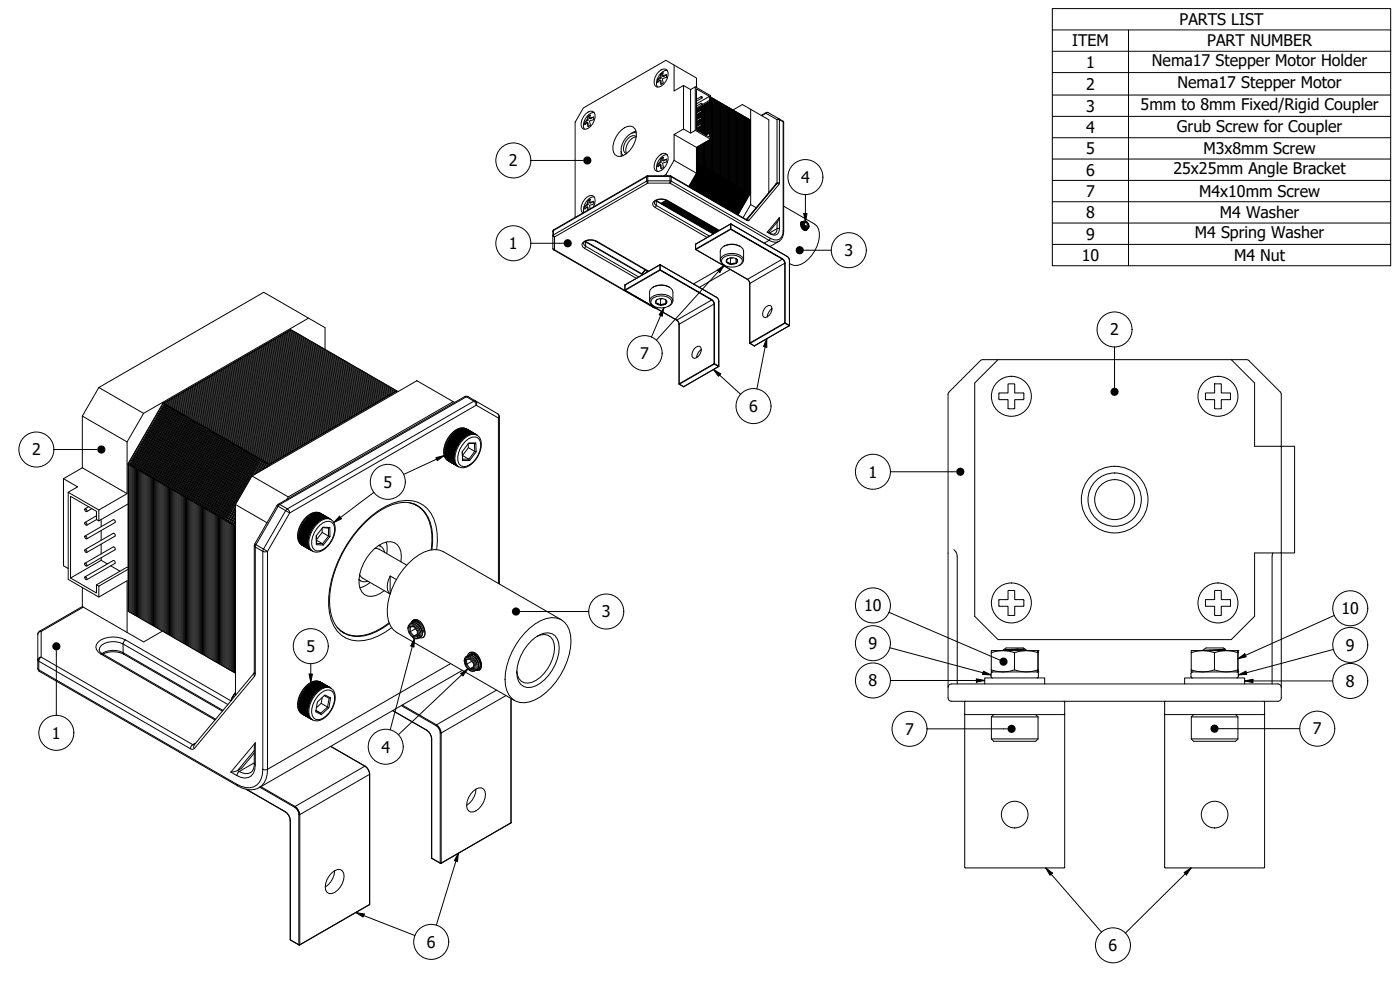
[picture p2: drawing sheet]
<svg xmlns="http://www.w3.org/2000/svg" width="420mm" height="297mm" viewBox="0 0 420 297" stroke-linecap="round" stroke-linejoin="round" font-family="sans-serif">
<defs><g id="words">
<g font-size="4.8">
<text x="354" y="7.5">PARTS LIST</text>
<text x="321.7" y="13.9">ITEM</text>
<text x="362.3" y="13.9">PART NUMBER</text>
<text x="325.9" y="20.3">1</text>
<text x="345.7" y="19.9">Nema17 Stepper Motor Holder</text>
<text x="325.9" y="26.9">2</text>
<text x="353.4" y="26.4">Nema17 Stepper Motor</text>
<text x="325.9" y="33.5">3</text>
<text x="342.3" y="33.1">5mm to 8mm Fixed/Rigid Coupler</text>
<text x="325.9" y="39.9">4</text>
<text x="353.2" y="39.5">Grub Screw for Coupler</text>
<text x="325.9" y="46.2">5</text>
<text x="361.2" y="46.3">M3x8mm Screw</text>
<text x="152.7" y="49.9">2</text>
<text x="325.9" y="52.7">6</text>
<text x="352.2" y="52.3">25x25mm Angle Bracket</text>
<text x="240.4" y="54.9">4</text>
<text x="325.9" y="59.1">7</text>
<text x="359.9" y="59.1">M4x10mm Screw</text>
<text x="325.9" y="65.5">8</text>
<text x="366.1" y="65.5">M4 Washer</text>
<text x="325.9" y="71.9">9</text>
<text x="358.6" y="71.5">M4 Spring Washer</text>
<text x="152.7" y="74.7">1</text>
<text x="253.4" y="76.9">3</text>
<text x="324.6" y="78.3">10</text>
<text x="370.3" y="78.2">M4 Nut</text>
<text x="333.2" y="100.6">2</text>
<text x="192.2" y="107.7">7</text>
<text x="224.8" y="123.6">6</text>
<text x="9.6" y="136.7">2</text>
<text x="260.7" y="143.3">1</text>
<text x="115.1" y="146.3">5</text>
<text x="180.6" y="185.3">3</text>
<text x="259.3" y="183.4">10</text>
<text x="402.6" y="184.3">10</text>
<text x="91.9" y="195.6">5</text>
<text x="260.7" y="194.8">9</text>
<text x="403.9" y="195.3">9</text>
<text x="260.7" y="206">8</text>
<text x="403.9" y="206.1">8</text>
<text x="15.6" y="221.6">1</text>
<text x="271.6" y="220.4">7</text>
<text x="394" y="220.4">7</text>
<text x="114.4" y="225.8">4</text>
<text x="128.1" y="284.4">6</text>
<text x="332.7" y="285.4">6</text>
</g>
</g></defs>
<!-- layer: Visible (ISO) -->
<g fill="none" stroke="#000" stroke-width=".3">
<path d="M202.3 19.5l-2.5-1.4-24.7 14.3-2.5 4.3v28.5M175.5 36.7v.6M175.8 34.2a1.65 1.65 0 0 1 2.5-.4 4 4 0 0 1-2.5 5l-.7-.1a2.09 2.09 0 0 1-.4-2.8zM176.2 36.7l.3 .2v1.1M176.2 35.9l.3 .2-1 .5M176.5 35l.7-.4-.3 .9 1.3-.3-.1 .7-1.2 .4 .3 1.3-.7 .4-.3-1.3-.7 .6v-.7l.7-.7zM176.5 35v1.1M177.1 34.6l-.5 .3M178.1 35.1l-.9 .6-.3-.2M178.3 33.7a3.9 3.9 0 0 0-2.9 5.1M186.5 39a2.67 2.67 0 0 1 4.1-.3 6.7 6.7 0 0 1-4.6 8.2 2.03 2.03 0 0 1-2.1-2.2 7.6 7.6 0 0 1 2.6-5.7zM190.9 39.3l-1.3 .7"/>
<path d="M191 39.8a4.4 4.4 0 0 0-4.3 3.5 3.2 3.2 0 0 0 .3 3.4M197.4 23.9v.7M197.7 21.5a1.66 1.66 0 0 1 2.5-.4 4 4 0 0 1-2.5 5h-.6a2.1 2.1 0 0 1-.5-2.9zM198.1 24l.3 .2v1M198.1 23.2l.3 .2-1 .6M198.3 22.2l.7-.4-.2 1 1.2-.4v.8l-1.2 .4 .2 1.3-.7 .4-.2-1.3-.7 .7v-.8M198.3 22.2a1.83 1.83 0 0 1-.9 1.7M198.4 22.3v1.1M199 21.9l-.7 .3M200 22.5l-.9 .5-.3-.2M200.2 21.1a3.9 3.9 0 0 0-2.9 5M205.1 25.7l2.2 1.2 1.4-.8 4.6 2.6v1.6l-4.3 2.5"/>
<path d="M207.3 39.9l1.4-.8 4.6 2.7v9.5l-3.7 6.3M207.3 26.9v13l-2.2-1.2M208.7 26.1v13M209 26.3v-2.9l-6.7-3.9v7.8l2.8-1.6v13l-2.8 1.7M209 31.2l3.9-2.3-3.9-2.2v12.2l3.9 2.3v-1.3l.4 .2M209.2 32.7v1.1M209.2 34.4v1.4M209.2 36.4v1.5M209.2 38.5v.5M209.3 32.6v1.1M209.3 34.3v1.5M209.3 36.3v1.5"/>
<path d="M209.3 38.4v.7M209.4 32.6v1M209.4 34.2v1.5M209.4 36.2v1.5M209.4 38.3v.9M209.6 32.5v1M209.6 34.1v1.5M209.6 36.2v1.4M209.6 38.2v1M209.7 32.4v1.1M209.7 34v1.5M209.7 36.1v1.4"/>
<path d="M209.7 38.1v1.2M209.9 32.3v1.1M209.9 34v1.4M209.9 36v1.5M209.9 38v1.4M210 32.2v1.1M210 33.9v1.4M210 35.9v1.5M210 38v1.4M210.2 32.1v1.1M210.2 33.8v1.5M210.2 35.8v1.5"/>
<path d="M210.2 37.9v1.4M210.3 32.1v1M210.3 33.7v1.5M210.3 35.8v1.4M210.3 37.8v1.5M210.4 33.1l.2-.1 .2 .4zM210.4 35.2h.4v.3zM210.4 32v1.1M210.4 33.6v1.5M210.4 35.7v1.4l-1.4 .9M210.4 37.7v1.5l-.4 .3M210.5 28.9l-1.5 .9"/>
<path d="M210.5 31l-1.5 .8M210.5 33l-1.5 .9M210.5 35.1l-1.5 .8M210.6 28.9l.2 .5-.4-.3zM210.6 31l.2 .4-.4-.3zM210.6 39.1l.2 .5-.4-.3zM210.6 37.1l.2 .4-.4-.3zM210.6 31.9v1.1M210.6 33.6v1.5M210.6 35.6v1.5M210.6 37.6v1.5M210.6 39.7v.1"/>
<path d="M210.7 31.8v1.3M210.7 33.5v1.7M210.7 35.5v1.7M210.7 37.6v1.7M210.7 39.6v.3M210.7 33.5l-1.7 1M210.7 29.4l-1.7 1M210.7 31.4l-1.7 1M210.7 35.5l-1.7 1M210.7 39.6l-.3 .1M210.7 37.5l-1.7 1M210.9 31.7v8.3"/>
<path d="M211 31.7v8.4M211.1 31.6v8.5M211.3 31.5v8.7M211.4 31.4v8.9M211.6 31.3v9.1M211.7 31.2v9.3M211.8 31.2v9.4l1.1-.7M212 31.1v9.4M212.1 31v9.4M212.3 30.9v9.4M212.4 30.8v9.4M212.6 30.8v9.3"/>
<path d="M212.7 30.7v9.4M212.8 30.6v9.4M212.9 28.9v1.2l.4 .2v9.8M212.9 30.1l-2.1 1.3M213 30.5v9.5M213.1 30.4v9.7M213.3 29.1l11.8 6.9v22l-.1-22.1M213.4 29.2v22M213.5 29.3v22.1l-3.6 6.3M213.7 29.4v22M213.8 29.4v22.2M214 29.5v22.1"/>
<path d="M214.1 29.6v22.1M214.3 29.7v22M214.4 29.8v22.1l-3.7 6.3M214.5 29.9v22M214.7 29.9v22.2l-3.7 6.3M214.8 30v22.1M215 30.1l-.1 22.1M215.1 30.2v22M215.2 30.3v22.1M215.4 30.3v22.1M215.5 30.4v22.1M215.7 30.5v22.1"/>
<path d="M215.8 30.6v22M215.9 30.7v22M216.1 30.8v22.1l-3.7 6.3 3.7-6.4-.2-.1-3.6 6.4M216.2 30.8v22.1M216.4 30.9l-.1 22.1M216.5 31v22M216.7 31.1l-.1 22.1M216.8 31.2v22M216.9 31.2v22.2M217.1 31.3v22.1M217.2 31.4v22.1M217.4 31.5v22"/>
<path d="M217.5 31.6v22.1M217.6 31.7v22M217.8 31.7l-.1 22.1M217.9 31.8v22.1M218.1 31.9v22.1l-3.7 6.4M218.2 32v22M218.4 32.1v22.1l-3.7 6.3M218.5 32.1v22.1M218.6 32.2v22.1M218.8 32.3v22.1M218.9 32.4v22.1M219.1 32.5v22"/>
<path d="M219.2 32.6v22.1M219.3 32.6v22.1M219.5 32.7v22.2l-3.7 6.3M219.6 32.8v22M219.8 32.9v22.1l-3.7 6.3M219.9 33v22M220 33v22.2M220.2 33.1v22.1M220.3 33.2v22.1M220.5 33.3v22M220.6 33.4v22.1l-3.6 6.3M220.8 33.5v22"/>
<path d="M220.9 33.5v22.2l-3.7 6.3M221 33.6v22.1M221.2 33.7l-.1 22.1M221.3 33.8v22M221.5 33.9l-.1 22.1M221.6 33.9v22.1M221.7 34v22.1M221.9 34.1v22M222 34.2v22.1M222.2 34.3v22M222.3 34.3v22.2M222.5 34.4v22.1"/>
<path d="M222.6 34.5v22.1M222.7 34.6v22M222.9 34.7l-.1 22.1M223 34.8v22M223.2 34.8v22.2l-3.7 6.3M223.3 34.9v22.1M223.4 35v22.1M223.6 35.1v22M223.7 35.2v22.1M223.9 35.2v22.1M224 35.3v22.1M224.1 35.4v22.1"/>
<path d="M224.3 35.5v22.1l-3.7 6.4M224.4 35.6v22M224.6 35.7v22.1l-3.7 6.3M224.7 35.7v22.1M224.9 35.8l-.1 22.1M225.3 32.8v28.6l1.7 .9M225.3 32.8l5.4 3.1v21.9M225.3 32.8l-2.5-1.4-2.8 1.6M228.5 34.6l1.8-.9 4.9 2.9v32.9a3.3 3.3 0 0 1-1.4 2.9l-2.7 1.6M177.1 59.9l-.5 .3M178.3 59.1a4 4 0 0 0-3.1 4.7M186.4 45.4l.1 1.5"/>
<path d="M190.9 41.1a4 4 0 0 0-2.8 5M190.9 41a1.88 1.88 0 0 0-2.6 .7 3.7 3.7 0 0 0-.8 4.1l.5 .3M197.4 49.4v.6M197.7 46.8a1.66 1.66 0 0 1 2.5-.4 4 4 0 0 1-2.5 5h-.6a2.11 2.11 0 0 1-.5-2.8zM198.1 49.4l.3 .1v1.1M198.1 48.5l.3 .2-.9 .6M198.4 47.6l.7-.4-.3 .9 1.3-.2v.7l-1.3 .4 .3 1.2-.7 .4-.3-1.2-.7 .6 .1-.7 .6-.8zM198.4 47.6v1.1M199 47.2l-.5 .4M199.2 52.7l.6-.3 .6 .3M200.1 47.8l-1 .5-.3-.2M200.2 46.4a3.9 3.9 0 0 0-2.9 5"/>
<path d="M202.3 40.4l6.7 3.8v7.8l-6.7-3.9zM202.3 48.1l-2.5 4.3M206.9 56l3.7-6.4 .1 .1-3.7 6.4M207.2 56.2l3.7-6.4 .1 .1-3.7 6.4M208 56.7l3.7-6.4 .1 .1-3.6 6.3M208.3 56.8l3.7-6.4 .1 .1-3.7 6.4M209 49l.3-.1-.3 .5M209 49.7l.4-.7h.2l-.6 1M209 50.4l.7-1.3 .2 .1-.9 1.5M209 51l1-1.7 .2 .1-1.2 1.9M209 51.7l1.3-2.2h.1l-1.4 2.5M209.1 57.3l3.7-6.4 .2 .1-3.7 6.4"/>
<path d="M209.2 44.1v4.7M209.3 44.1v4.9M209.3 49l-.3 .5M209.4 57.5l3.7-6.4 .2 .1-3.7 6.4M209.4 44v5M209.6 43.9v5.2l-.6 1M209.7 57.6l3.7-6.4 .1 .1-3.6 6.4M209.7 43.8v5.3M209.9 43.7v5.6l-.9 1.5M210 43.7v5.6M210.2 43.6l-.1 5.8M210.2 49.5l-1.2 1.9"/>
<path d="M210.3 43.5v6M210.4 43.4v6.2M210.4 49.6l-3.7 6.3M210.6 58.1l3.7-6.4 .1 .1-3.7 6.4M210.6 43.3v6.3M210.7 43.2v6.6M210.7 49.8l-3.6 6.3M210.8 58.3l3.7-6.4 .2 .1-3.7 6.4M210.9 43.2v6.6M211 43.1v6.9l-3.7 6.3M211.1 58.5l3.7-6.4h.2l-3.7 6.4M211.1 43v6.9"/>
<path d="M211.3 42.9l-.1 7.2M211.3 50.1l-3.7 6.3 3.7-6.4-.2-.1-3.7 6.4M211.4 58.6l3.7-6.4 .1 .1-3.6 6.4M211.4 42.8v7.3M211.6 42.8l-.1 7.5M211.6 50.3l-3.7 6.3 3.7-6.4-.2-.1-3.7 6.4M211.7 58.8l3.7-6.4 .1 .1-3.7 6.4M211.7 42.7v7.6M211.8 42.6v7.8M211.8 50.4l-3.6 6.4M212 59l3.7-6.4h.1l-3.7 6.4M212 42.5v7.9"/>
<path d="M212.1 42.4v8.2M212.1 50.6l-3.6 6.3M212.3 42.4v8.2M212.4 42.3v8.4M212.4 50.8l-3.7 6.3 3.7-6.4-.1-.1-3.7 6.4M212.6 42.2v8.6M212.7 42.1v8.8M212.7 50.9l-3.7 6.3 3.7-6.4h-.1l-3.7 6.4M212.8 59.4l3.7-6.4 .2 .1-3.7 6.4M212.8 42v8.9M213 41.9l-.1 9.2M213 51.1l-3.7 6.3"/>
<path d="M213.1 59.6l3.7-6.4 .1 .1-3.7 6.4M213.1 41.9v9.2M213.3 40.1v1.7l-4.3 2.4M213.4 59.8l3.7-6.4 .1 .1-3.7 6.4M213.8 51.6l-3.7 6.3 3.7-6.4-.1-.1-3.7 6.4M214.1 51.8l-3.7 6.3 3.7-6.4-.1-.1-3.7 6.4M215 52.2l-3.7 6.4M215.2 52.4l-3.6 6.3M215.5 52.6l-3.6 6.3M215.8 52.6v.1M215.8 52.7l-3.6 6.4M216.4 53.1l-3.7 6.3 3.7-6.4-.2-.1-3.7 6.4"/>
<path d="M216.7 53.2l-3.7 6.3M216.9 53.4l-3.6 6.3M217.2 53.5l-3.6 6.4M217.5 53.7l-3.7 6.3 3.7-6.4-.1-.1-3.7 6.4M217.8 53.9l-3.7 6.3 3.7-6.4-.2-.1-3.6 6.4M218.6 54.4l-3.7 6.3 3.7-6.4-.1-.1-3.7 6.4M218.9 54.5l-3.7 6.3 3.7-6.4h-.1l-3.7 6.3M219.2 54.7l-3.6 6.3M220 55.2l-3.6 6.3M220.3 55.3l-3.6 6.4M221.2 55.8l-3.7 6.3 3.7-6.4h-.2l-3.7 6.4M221.5 56l-3.7 6.3"/>
<path d="M221.7 56.2l-3.6 6.3M222 56.3l-3.6 6.3M222.3 56.5l-3.7 6.3 3.7-6.4-.1-.1-3.7 6.4M222.6 56.6l-3.7 6.4 3.7-6.4-.1-.1-3.7 6.4M222.9 56.8l-3.7 6.3M223.4 57.1l-3.6 6.3 3.6-6.4h-.1l-3.7 6.4M223.7 57.3l-3.7 6.3 3.7-6.4-.1-.1-3.7 6.4M224 57.5l-3.6 6.3M224.9 58l-3.7 6.3M225 57.9l-3.7 6.4M225.1 58.1l-3.6 6.3 3.6-6.3M232.9 55.1l-8.9 10.8"/>
<path d="M165.9 74.5l.3 .5 29.7 17.1 1.3 .5M175.1 73a2.76 2.76 0 0 1 3.7-.6l15.7 9.1M175.5 62v.6M175.7 72.4l17.3 10M176.2 62l.3 .2v.8M176.2 61.2l.3 .2-1 .5M176.5 60.3v1.1M177.1 62.6l-.2-1 1.3-.5-.1-.7-1.2 .4 .3-.9-.7 .4-.3 .9-.7 .7v.8l.7-.7 .2 1M178.1 62.1a2.75 2.75 0 0 0 0-3.2 2.09 2.09 0 0 0-2.7 1 3.3 3.3 0 0 0-.5 4M178.1 60.4l-.9 .6-.3-.2M196.3 60.8a2.76 2.76 0 0 1 3.7-.6l15.7 9M196.9 60.1l17.3 10"/>
<path d="M199.9 60.1l-1.5 .9M200.1 60.2l-1.6 .9M200.2 60.3l-1.5 .8M200.4 60.3l-1.6 .9M200.5 60.4l-1.6 .9M200.6 60.5l-1.5 .9M200.8 60.6l-1.6 .9M200.9 60.7l-1.5 .9M201.1 60.7l-1.6 .9M201.2 60.8l-1.5 .9M201.3 60.9l-1.5 .9M201.5 61l-1.6 .9"/>
<path d="M201.6 61.1l-1.5 .9M201.8 61.2l-1.6 .8M201.9 61.2l-1.5 .9M202.1 61.3l-1.6 .9M202.2 61.4l-1.6 .9M202.3 61.5l-1.5 .9M202.5 61.6l-1.6 .9M202.6 61.6l-1.5 .9M202.8 61.7l-1.6 .9M202.9 61.8l-1.5 .9M203 61.9l-1.5 .9M203.2 62l-1.6 .9"/>
<path d="M203.3 62.1l-1.5 .8M203.5 62.1l-1.6 .9M203.6 62.2l-1.5 .9M203.7 62.3l-1.5 .9M203.9 62.4l-1.6 .9M204 62.5l-1.5 .8M204.2 62.5l-1.6 .9M204.3 62.6l-1.5 .9M204.5 62.7l-1.6 .9M204.6 62.8l-1.5 .9M204.7 62.9l-1.5 .9M204.9 62.9l-1.6 .9"/>
<path d="M205 63l-1.5 .9M205.2 63.1l-1.6 .9M205.3 63.2l-1.5 .9M205.4 63.3l-1.5 .9M205.6 63.4l-1.6 .8M205.7 63.4l-1.5 .9M205.9 63.5l-1.6 .9M206 63.6l-1.5 .9M206.2 63.7l-1.6 .9M206.3 63.8l-1.6 .9M206.4 63.8l-1.5 .9M206.6 63.9l-1.6 .9"/>
<path d="M206.7 64l-1.5 .9M206.9 64.1l-1.6 .9M207 64.2l-1.5 .9M207.1 64.3l-1.5 .8M207.3 64.3l-1.6 .9M207.4 64.4l-1.5 .9M207.6 64.5l-1.6 .9M207.7 64.6l-1.5 .9M207.8 64.7l-1.5 .9M208 64.7l-1.6 .9M208.1 64.8l-1.5 .9M208.3 64.9l-1.6 .9"/>
<path d="M208.4 65l-1.5 .9M208.6 65.1l-1.6 .9M208.7 65.2l-1.5 .8M208.8 73.2l10.5-6 17.2 10 .4 .9v19.6l-10.5 6.1-1.3-.8-.1-17.9-.2-.7-.5-.6-15.5-8.9zM208.8 65.2l-1.5 .9M209 65.3l-1.6 .9M209.1 65.4l-1.5 .9M209.3 65.5l-1.6 .9M209.4 65.6l-1.5 .9M209.5 65.6l-1.5 .9M209.7 65.7l-1.6 .9M209.8 65.8l-1.5 .9"/>
<path d="M210 65.9l-1.6 .9M210.1 66l-1.5 .9M210.3 66.1l-1.6 .8M210.4 66.1l-1.6 .9M210.5 66.2l-1.5 .9M210.7 66.3l-1.6 .9M210.8 66.4l-1.5 .9M211 66.5l-1.6 .8M211.1 66.5l-1.5 .9M211.2 66.6l-1.5 .9M211.4 66.7l-1.6 .9M211.5 66.8l-1.5 .9"/>
<path d="M211.7 66.9l-1.6 .9M211.8 66.9l-1.5 .9M211.9 67l-1.5 .9M212.1 67.1l-1.6 .9M212.2 67.2l-1.5 .9M212.4 67.3l-1.6 .9M212.5 67.4l-1.5 .8M212.7 67.4l-1.6 .9M212.8 67.5l-1.5 .9M212.9 67.6l-1.5 .9M213.1 67.7l-1.6 .9M213.2 67.8l-1.5 .9"/>
<path d="M213.4 67.8l-1.6 .9M213.5 67.9l-1.5 .9M213.6 68l-1.5 .9M213.8 68.1l-1.6 .9M213.9 68.2l-1.5 .9M214.1 68.3l-1.6 .8M214.2 68.3l-1.5 .9M214.2 60.3l3.7-6.4h.2l-3.7 6.4M214.4 68.4l-1.6 .9M214.5 68.5l-1.6 .9M214.5 60.4l3.7-6.4 .2 .1-3.7 6.4M214.6 68.6l-1.5 .9"/>
<path d="M214.8 68.7l-1.6 .9M214.9 68.7l-1.5 .9M215.1 68.8l-1.6 .9M215.2 68.9l-1.5 .9M215.3 69l-1.5 .9M215.4 60.9l3.7-6.4 .1 .1-3.7 6.4M215.5 69.1l-1.6 .9M215.6 69.2l-1.5 .8M215.7 61.1l3.6-6.4 .2 .1-3.7 6.4M215.9 61.2l3.7-6.4 .2 .1-3.7 6.4M216.2 78v-2.6a3.6 3.6 0 0 1 4.5-2 2.52 2.52 0 0 1 2.5 2v2.6M216.2 61.4l3.7-6.4 .1 .1-3.6 6.4"/>
<path d="M216.5 61.6l3.7-6.4 .1 .1-3.7 6.3M216.8 61.7l3.7-6.4 .1 .1-3.7 6.4M217.1 61.9l3.7-6.4 .1 .1-3.7 6.4M217.1 77.3a4.5 4.5 0 0 1 5.4 .3l.3 .6a2.2 2.2 0 0 1-2.3 1.9 3.6 3.6 0 0 1-4-1.6l.1-.6zM217.2 73.9a4.9 4.9 0 0 1 4.9 0M217.4 79.6a1.61 1.61 0 0 1-1.2-1.6 1.61 1.61 0 0 1 1.3-1.5 4.6 4.6 0 0 1 5.6 1.1 1.75 1.75 0 0 1-1.2 2M217.6 62.2l3.7-6.4 .2 .1-3.7 6.4M217.9 62.4l3.7-6.4 .1 .1-3.6 6.4M218.1 77.9l.3-.3-.4 1 .6 .2 .6 .5 .9-.3h.8l.4-.9a1.47 1.47 0 0 1-2.1 1.2 1.04 1.04 0 0 1-1.1-1.4zM218.2 62.5l3.7-6.4 .1 .1-3.7 6.4M219 63l3.7-6.4 .2 .1-3.7 6.4M219.2 77.5v1.8"/>
<path d="M219.3 63.2l3.7-6.4 .2 .1-3.7 6.4M220 77.4h-.9M220.2 63.7l3.7-6.4 .1 .1-3.7 6.4M220.5 63.9l3.6-6.4h.2l-3.7 6.4M220.7 64l3.7-6.4 .2 .1-3.7 6.4M220.8 77.6l.5 .5a2.35 2.35 0 0 0-2.9-.5M220.9 77.6v1.4M221 64.2l3.7-6.4 .2 .1-3.7 6.4M224.1 66l-22.8-13.2h-7l-28.1 16.2-.3 .4v5.1M225.3 61.4l-2.3 3.9M230.3 69.7l1.6 .6 .6-.1M233.9 65.3l-.6 1.3-2.6 3.1"/>
<path d="M235.2 61.9l9.3 5.3a3.8 3.8 0 0 1 1.4 3.9 10.1 10.1 0 0 1-6.6 8.5l-1 .1-1.4-.7M240.5 66.5a1.74 1.74 0 0 0 1.5 2.6M240.5 67.5l.6 1M240.6 66.5h-.1M240.8 66.6a1.38 1.38 0 0 0 0 1.5 1.38 1.38 0 0 0 1.4 .6M240.8 67.4l.6 .9M240.9 66.6a1.32 1.32 0 0 0 0 1.5 1.32 1.32 0 0 0 1.4 .5l-.2 .3a1.64 1.64 0 0 1-1.6-1.5M240.9 66.6l-.4 .3M241 66.5a1.38 1.38 0 0 0 0 1.5 1.38 1.38 0 0 0 1.3 .6M241 67.2l.6 1M241.3 66.3a1.3 1.3 0 0 0 .6 2.1l-.1 .2M241.4 66.6l.6-.1 .6 .8v.8l-.6 .1-.6-.8z"/>
<path d="M241.4 67l.5-.3 .6 .7-.8 .4M241.4 66.4a1.2 1.2 0 0 1 1.2 .7 1.2 1.2 0 0 1-.1 1.3 1.38 1.38 0 0 1-1.1-2zM241.8 68.6a1.36 1.36 0 0 1-.7-2.1l-.4-.1a1.62 1.62 0 0 0-.1 1.8 1.62 1.62 0 0 0 1.5 .8l.3-.4M241.8 68.4v.2M241.9 68.9l-.2 .1M242 68.8l-.4 .1M242 66.5l-.6 .3M242 66.4l-.5-.1-.3 .2a1.61 1.61 0 0 0 1.2 2.1l.3-.2 .1-.6M242.1 69.1h-.1M242.5 68.1h.1M242.6 68.5l-.3 .1M242.6 67.3l-.1 .1v.7h-.5"/>
<path d="M87.5 99l-38.2 22.1-.3-.2 38.2-22 .6 .3M87.8 99.2l.5 .3M87.8 99.2l-38.2 22M88.1 99.4l-38.2 22M88.3 99.5l.6 .4M88.3 99.5l-38.1 22.1M88.6 99.7l-38.2 22M88.9 99.9l.6 .3M88.9 99.9l-38.2 22M92.6 95.5l-13.4-7.8-49.5 28.6 13.4 7.7M187.5 85.5l10.6-6.1 17.2 10 .4 1v19.5l-10.5 6.1-1.4-.7v-18l-.2-.7-.5-.5-15.5-9zM193.6 80.9l-1 1.2"/>
<path d="M195 90.3v-2.7a2.51 2.51 0 0 1 2.4-1.9 4.6 4.6 0 0 1 4.4 1.3l.1 3.3M195.6 89.8a4.2 4.2 0 0 1 5.9 .4 1.82 1.82 0 0 1-1.8 2.1 4.1 4.1 0 0 1-4.3-1.3l-.1-.6zM196 86.2a4.8 4.8 0 0 1 4.9 0M196.2 91.9a1.61 1.61 0 0 1-.7-2.7 4.7 4.7 0 0 1 6.4 .6 1.75 1.75 0 0 1-1.2 2.1M198.2 89.7v1.9M198.8 89.6h-.8M199.6 89.8l.4 .4-.2 1h-.8l-.8 .4a1.67 1.67 0 0 0 2-1.1 2 2 0 0 0-3.5 .1 1.47 1.47 0 0 0 1.5 1l-.7-.5-.6-.1 .1-.9 .3-.2M199.8 90v1.2M219.2 80.9l-9.3 5.3M231.7 92.6a3.1 3.1 0 0 0-1.4 2.5l-.6 .2-.5-.2a2.39 2.39 0 0 1 1.9-3.5 1.53 1.53 0 0 1 .2 2.3l-1 1.2M29.7 116.3l-5 8.5M89.2 100l-38.2 22.1"/>
<path d="M89.5 100.2l.5 .3M89.5 100.2l-38.2 22M89.8 100.3l-38.2 22.1M90 100.5l.6 .3M90 100.5l-38.1 22.1M90.3 100.7l-38.2 22M90.6 100.8l.6 .4M90.6 100.8l-38.2 22.1M90.9 101l-38.2 22M91.2 101.2l.5 .3M91.2 101.2l-38.2 22M91.5 101.3l-38.2 22.1"/>
<path d="M91.7 101.5l.6 .3M91.7 101.5l-38.1 22M92 101.7l-38.2 22M92.3 101.8l.6 .3M92.3 101.8l-38.2 22.1M92.6 102l-38.2 22M92.9 102.1l.5 .4M92.9 102.1l-38.2 22.1M93.2 102.3l-38.2 22.1M93.4 102.5l.6 .3M93.4 102.5l-38.1 22M93.7 102.6l-38.2 22.1"/>
<path d="M94 102.8l.6 .3M94 102.8l-38.2 22M94.3 103l-38.2 22M94.6 103.1l.5 .4M94.6 103.1l-38.2 22.1M94.9 103.3l-38.2 22M95.1 103.5l.6 .3M95.1 103.5l-38.1 22M95.4 103.6l-38.2 22.1M95.7 103.8l.6 .3M95.7 103.8l-38.2 22M96 103.9l-38.2 22.1"/>
<path d="M96.3 104.1l.5 .3M96.3 104.1l-38.2 22M96.6 104.3l-38.2 22M96.8 104.4l.6 .4M96.8 104.4l-38.1 22.1M97.1 104.6l-38.2 22M97.4 104.8l.6 .3M97.4 104.8l-38.2 22M97.5 104.8v-6.5l-4.9-2.8-49.5 28.5-5 8.6M97.7 104.9l-38.2 22.1M98 105.1l.5 .3M98 105.1l-38.2 22"/>
<path d="M98.3 105.2l-38.2 22.1M98.5 105.4l.6 .3M98.5 105.4l-38.2 22.1M98.8 105.6l-38.2 22M99.1 105.7l.6 .4M99.1 105.7l-38.2 22.1M99.4 105.9l-38.2 22M99.7 106.1l.5 .3M99.7 106.1l-38.2 22M99.9 106.2l-38.1 22.1M100.2 106.4l.6 .3M100.2 106.4l-38.2 22"/>
<path d="M100.5 106.6l-38.2 22M100.8 106.7l.6 .3M100.8 106.7l-38.2 22.1M101.1 106.9l-38.2 22M101.4 107l.5 .4M101.4 107l-38.2 22.1M101.6 107.2l-38.1 22.1M101.9 107.4l.6 .3M101.9 107.4l-38.2 22M102.2 107.5l-38.2 22.1M102.5 107.7l.6 .3M102.5 107.7l-38.2 22"/>
<path d="M102.8 107.9l-38.2 22M103.1 108l.5 .4M103.1 108l-38.2 22.1M103.3 108.2l-38.1 22M103.6 108.4l.6 .3M103.6 108.4l-38.2 22M103.9 108.5l-38.2 22.1M104.2 108.7l.6 .3M104.2 108.7l-38.2 22M104.5 108.8l-38.2 22.1M104.8 109l.5 .3M104.8 109l-38.2 22"/>
<path d="M105 109.2l-38.1 22M105.3 109.3l.6 .4M105.3 109.3l-38.2 22.1M105.6 109.5l-38.2 22M105.9 109.7l.6 .3M105.9 109.7l-38.2 22M106.2 109.8l-38.2 22.1M106.5 110l.5 .3M106.5 110l-38.2 22M106.7 110.1l-38.2 22.1M107 110.3l.6 .3M107 110.3l-38.2 22.1"/>
<path d="M107.3 110.5l-38.2 22M107.6 110.6l.5 .4M107.6 110.6l-38.2 22.1M107.9 110.8l-38.2 22M108.1 111l.6 .3M108.1 111l-38.1 22M108.4 111.1l-38.2 22.1M108.7 111.3l.6 .3M108.7 111.3l-38.2 22M109 111.5l-38.2 22M109.3 111.6l.5 .3M109.3 111.6l-38.2 22.1"/>
<path d="M109.6 111.8l-38.2 22M109.8 111.9l.6 .4M109.8 111.9l-38.1 22.1M110.1 112.1l-38.2 22.1M110.4 112.3l.6 .3M110.4 112.3l-38.2 22M110.7 112.4l-38.2 22.1M111 112.6l.5 .3M111 112.6l-38.2 22M111.3 112.8l-38.2 22M111.5 112.9l.6 .3M111.5 112.9l-38.1 22.1"/>
<path d="M111.8 113.1l-38.2 22M112.1 113.2l.6 .4M112.1 113.2l-38.2 22.1M112.4 113.4l-38.2 22.1M112.7 113.6l.5 .3M112.7 113.6l-38.2 22M113 113.7l-38.2 22.1M113.2 113.9l.6 .3M113.2 113.9l-38.1 22M113.5 114.1l-38.2 22M113.8 114.2l.6 .4M113.8 114.2l-38.2 22.1"/>
<path d="M114.1 114.4l-38.2 22M114.4 114.6l.5 .3M114.4 114.6l-38.2 22M114.7 114.7l-38.2 22.1M114.9 114.9l.6 .3M114.9 114.9l-38.1 22M115.2 115l-38.2 22.1M115.5 115.2l.6 .3M115.5 115.2l-38.2 22.1M115.8 115.4l-38.2 22M116.1 115.5l.5 .4M116.1 115.5l-38.2 22.1"/>
<path d="M116.3 115.7l-38.1 22M116.6 115.9l.6 .3M116.6 115.9l-38.2 22M116.9 116l-38.2 22.1M117.2 116.2l.6 .3M117.2 116.2l-38.2 22M117.5 116.4l-38.2 22M117.8 116.5l.5 .3M117.8 116.5l-38.2 22.1M118 116.7l-38.1 22M118.3 116.8l.6 .4M118.3 116.8l-38.2 22.1"/>
<path d="M118.6 117l-38.2 22.1M119.2 117.3l.3 .2M210.5 104.9a3.2 3.2 0 0 0-1.4 2.4l-.6 .2-.5-.1a2.39 2.39 0 0 1 1.9-3.5 1.53 1.53 0 0 1 .2 2.3l-1 1.1M299.5 107.9l-5.1 .1-9.8 10.1-.1 91.3a1 1 0 0 0 1 1h98a1.01 1.01 0 0 0 1-1v-43.5h4v-32h-4l-.1-16.1-9.8-9.8-5.1-.1M299.5 107.9h70l7 7v19h8v32h-8v19l-7 7h-70l-7-7v-70zM299.8 118.2v1.4M299.8 118.2v-.3h2.7v-2.7h1.8h.2v2.7h2.7l.1 1.7-.1 .3h-2.7v2.7l-1.7 .1-.3-.1v-2.7h-2.7v-.3M361.8 117.9h2.7v-2.7h2v2.7h2.8v2h-2.8v2.8h-2v-2.8h-2.7zM24.7 124.8l13.4 7.8v15.5l-13.4-7.7zM39.1 139.5l-.1 44.2M39.3 139.8v44.1M39.6 139.8v44.2"/>
<path d="M48.9 121l-10.5 18.1M49 121.1v-.2l-10.6 18.4 .1-.1M49.3 121.1l-10.6 18.4M49.4 121.4l-10.4 18M49.6 121.2l-.1 .2M49.6 121.2l.3 .2-10.6 18.4-.3-.2zM50 121.7l-10.4 18.1M50.2 121.6l-.1 .1M50.2 121.6l.2 .1-10.6 18.4-.2-.1zM50.6 122l-10.5 18.1M50.7 121.9l-.1 .1M50.7 121.9l.3 .2-10.6 18.3-.3-.1z"/>
<path d="M51.1 122.3l-10.4 18.1M51.3 122.2l-.1 .2M51.3 122.2l.3 .2-10.6 18.4-.3-.2zM51.7 122.7l-10.4 18M51.9 122.6l-.1 .1M51.9 122.6l.2 .1-10.6 18.4-.2-.2zM52.3 123l-10.5 18.1M52.4 122.9l-.1 .1M52.4 122.9l.3 .1-10.6 18.4-.3-.1zM52.8 123.3l-10.4 18.1M53 123.2l-.1 .2M53 123.2l.3 .2-10.6 18.3-.3-.1z"/>
<path d="M53.4 123.6l-10.4 18.1M53.6 123.5l-.1 .2M53.6 123.5l.2 .2-10.6 18.4-.2-.2zM54 124l-10.5 18M54.1 123.9l-.1 .1M54.1 123.9l.3 .1-10.6 18.4-.3-.2zM54.5 124.3l-10.4 18.1M54.7 124.2l-.1 .1M54.7 124.2l.3 .2-10.6 18.3-.3-.1zM55.1 124.6l-10.4 18.1M55.3 124.5l-.1 .2M55.3 124.5l.2 .2-10.6 18.4-.2-.2z"/>
<path d="M55.7 124.9l-10.5 18.1M55.8 124.8l-.1 .2M55.8 124.8l.3 .2-10.6 18.4-.3-.2zM56.2 125.3l-10.4 18.1M56.4 125.2l-.1 .1M56.4 125.2l.3 .1-10.6 18.4-.3-.2zM56.8 125.6l-10.5 18.1M57 125.5l-.1 .1M57 125.5l.2 .2-10.6 18.3-.3-.1zM57.4 125.9l-10.5 18.1M57.5 125.8l-.1 .2M57.5 125.8l.3 .2-10.6 18.4-.3-.2z"/>
<path d="M57.9 126.2l-10.4 18.1M58.1 126.1l-.1 .2M58.1 126.1l.3 .2-10.6 18.4-.3-.2zM58.5 126.6l-10.5 18.1M58.7 126.5l-.1 .1M58.7 126.5l.2 .1-10.6 18.4-.3-.1zM59 126.9l-10.4 18.1M59.2 126.8l-.1 .1M59.2 126.8l.3 .2-10.6 18.3-.3-.1zM59.6 127.2l-10.4 18.1M59.8 127.1l-.1 .2M59.8 127.1l.3 .2-10.6 18.4-.3-.2z"/>
<path d="M60.2 127.6l-10.5 18M60.3 127.5v.1M60.3 127.5l.3 .1-10.6 18.4-.3-.2zM60.7 127.9l-10.4 18.1M60.9 127.8l-.1 .1M60.9 127.8l.3 .1-10.6 18.4-.3-.1zM61.3 128.2l-10.4 18.1M61.5 128.1l-.1 .2M61.5 128.1l.3 .2-10.6 18.3-.3-.1zM61.9 128.5l-10.5 18.1M62 128.4v.2M62 128.4l.3 .2-10.6 18.4-.3-.2z"/>
<path d="M62.4 128.9l-10.4 18M62.6 128.8l-.1 .1M62.6 128.8l.3 .1-10.6 18.4-.3-.2zM63 129.2l-10.4 18.1M63.2 129.1l-.1 .1M63.2 129.1l.3 .2-10.6 18.3-.3-.1zM63.6 129.5l-10.5 18.1M63.7 129.4v.2M63.7 129.4l.3 .2-10.6 18.4-.3-.2zM64.1 129.8l-10.4 18.1M64.3 129.7l-.1 .2M64.3 129.7l.3 .2-10.6 18.4-.3-.2z"/>
<path d="M64.7 130.2l-10.4 18M64.9 130.1l-.1 .1M64.9 130.1l.3 .1-10.7 18.4-.2-.2zM65.3 130.5l-10.5 18.1M65.4 130.4v.1M65.4 130.4l.3 .2-10.6 18.3-.3-.1zM65.8 130.8l-10.4 18.1M66 130.7l-.1 .2M66 130.7l.3 .2-10.6 18.4-.3-.2zM66.4 131.1l-10.4 18.1M66.6 131l-.1 .2M66.6 131l.3 .2-10.7 18.4-.2-.2z"/>
<path d="M67 131.5l-10.5 18.1M67.1 131.4v.1M67.1 131.4l.3 .1-10.6 18.4-.3-.2zM67.5 131.8l-10.4 18.1M67.7 131.7l-.1 .1M67.7 131.7l.3 .2-10.6 18.3-.3-.1zM68.1 132.1l-10.4 18.1M68.3 132l-.1 .2M68.3 132l.2 .2-10.6 18.4-.2-.2zM68.7 132.5l-10.5 18M68.8 132.4l-.1 .1M68.8 132.4l.3 .1-10.6 18.4-.3-.2z"/>
<path d="M69.2 132.8l-10.4 18.1M69.4 132.7l-.1 .1M69.4 132.7l.3 .1-10.6 18.4-.3-.1zM69.8 133.1l-10.4 18.1M70 133l-.1 .2M70 133l.2 .2-10.6 18.3-.2-.1zM70.4 133.4l-10.5 18.1M70.5 133.3l-.1 .2M70.5 133.3l.3 .2-10.6 18.4-.3-.2zM70.9 133.8l-10.4 18M71.1 133.7l-.1 .1M71.1 133.7l.3 .1-10.6 18.4-.3-.2z"/>
<path d="M71.5 134.1l-10.4 18.1M71.7 134l-.1 .1M71.7 134l.2 .2-10.6 18.3-.2-.1zM72.1 134.4l-10.5 18.1M72.2 134.3l-.1 .2M72.2 134.3l.3 .2-10.6 18.4-.3-.2zM72.6 134.7l-10.4 18.1M72.8 134.6l-.1 .2M72.8 134.6l.3 .2-10.6 18.4-.3-.2zM73.2 135.1l-10.4 18M73.4 135l-.1 .1M73.4 135l.2 .1-10.6 18.4-.2-.2z"/>
<path d="M73.8 135.4l-10.5 18.1M73.9 135.3l-.1 .1M73.9 135.3l.3 .2-10.6 18.3-.3-.1zM74.3 135.7l-10.4 18.1M74.5 135.6l-.1 .2M74.5 135.6l.3 .2-10.6 18.4-.3-.2zM74.9 136l-10.5 18.1M75.1 135.9l-.1 .2M75.1 135.9l.2 .2-10.6 18.4-.3-.2zM75.5 136.4l-10.5 18.1M75.6 136.3l-.1 .1M75.6 136.3l.3 .1-10.6 18.4-.3-.2z"/>
<path d="M76 136.7l-10.4 18.1M76.2 136.6l-.1 .1M76.2 136.6l.3 .2-10.6 18.3-.3-.1zM76.6 137l-10.5 18.1M76.8 136.9l-.1 .2M76.8 136.9l.2 .2-10.6 18.4-.3-.2zM77.2 137.4l-10.5 18M77.3 137.3l-.1 .1M77.3 137.3l.3 .1-10.6 18.4-.3-.2zM77.7 137.7l-10.4 18.1M77.9 137.6l-.1 .1M77.9 137.6l.3 .1-10.6 18.4-.3-.1z"/>
<path d="M78.3 138l-10.5 18.1M78.4 137.9v.2M78.4 137.9l.3 .2M78.4 137.9l-10.6 18.4M78.7 138.1l-2.5 4.4M78.9 138.3l-2.3 4M79 138.2l-.1 .2M79 138.2l.3 .2M79 138.2l-2.2 4M79.3 138.4l-2 3.4M79.4 138.7l-1.7 2.9M79.6 138.6l-.1 .1"/>
<path d="M79.6 138.6l.3 .1M79.6 138.6l-1.7 2.9M79.9 138.7l-1.5 2.5M80 139l-1.1 1.9M80.1 138.9v.1M80.1 138.9l.3 .2M80.1 138.9l-1.1 2M80.4 139.1l-.8 1.4M80.5 139.3l-.5 1M80.7 139.2l-.1 .2M80.7 139.2l38.2-22 .3 .1-38.2 22.1M80.7 139.2l.3 .2"/>
<path d="M80.7 139.2l-.6 1M81 139.4l-.3 .5M133.5 135.7l2.7 1.7zM133.5 136l2.7 1.7zM133.5 135.9l2.7 1.4M133.5 135.6l2.7 1.5M133.5 135.4l2.7 1.7zM133.5 136.2l2.7 1.4M133.6 136.3l2.7 1.7zM133.6 135.3l2.6 1.5M133.6 136.4l2.6 1.5M133.6 135.1l2.7 1.6-.1 .1-2.6-1.5z"/>
<path d="M133.6 136.5l2.7 1.7zM133.6 135.8h.1M133.6 136.7l2.7 1.4M133.6 136v.1M133.6 135.5v.1M133.6 134.8l2.7 1.6v.2l-2.7-1.6zM133.6 136.8l2.8 1.7zM133.6 136.3v.1M133.6 135.2v.1M133.6 134.7l2.7 1.5M133.7 136.9l2.6 1.5M133.7 136.6h.1"/>
<path d="M133.7 134.5l2.7 1.6-.1 .1-2.7-1.5zM133.7 134.9l-.1 .1 2.7 1.5M133.7 137l2.7 1.7zM133.7 134.4l2.7 1.5M133.7 136.8v.1M133.7 137.1l2.7 1.5M133.7 134.5v.2M133.8 134.2l2.6 1.6v.1l-2.7-1.5zM133.8 137.2l2.7 1.7zM133.8 134.1l2.7 1.5M133.8 137.1h.1M133.8 134.2v.2"/>
<path d="M133.8 133.9l2.7 1.5v.2l-2.7-1.5zM133.9 137.4l2.7 1.7zM133.9 137.3l-.1 .1M133.9 133.8l2.7 1.5M133.9 133.9v.2M133.9 133.6l2.7 1.5v.2l-2.7-1.5zM134 137.6l2.7 1.7zM134 137.5l-.1 .1M134 133.4l2.7 1.6M134 133.6l-.1 .2M134.1 133.3l2.6 1.5v.2l-2.7-1.6zM134.1 137.7h-.1"/>
<path d="M134.1 137.8l2.7 1.7zM134.1 133.3v.1M134.2 132.9l2.7 1.6-.1 .2-2.7-1.6zM134.2 137.9h.1M134.2 138l2.8 1.6zM134.2 133l-.1 .1 2.7 1.6M134.2 132.8l2.7 1.6M134.3 138v.1M134.3 132.6l2.7 1.6-.1 .2-2.7-1.6zM134.4 138.1l2.7 1.6zM134.4 132.7l-.1 .1M134.4 132.5l2.7 1.5"/>
<path d="M134.5 138.2h.1M134.5 132.3l2.7 1.6-.1 .2-2.7-1.6zM134.5 138.2l2.8 1.7zM134.5 132.4v.1M134.6 132.2l2.6 1.5M134.6 138.3h.1M134.7 132l2.6 1.6-.1 .1-2.6-1.5zM134.7 132.1l-.1 .1M134.8 131.9l.1-.1 2.6 1.5M134.8 131.7l2.7 1.6-.1 .1-2.7-1.5zM134.8 131.7l.1 .1M135 131.6l.1-.1 2.6 1.5"/>
<path d="M135 131.4l2.7 1.6-.1 .2-2.7-1.6zM135 131.4l.1 .1M135.1 131.3l.2-.1 2.6 1.5M135.2 131.2l2.7 1.5-.1 .2-2.7-1.6zM135.2 131.2h.1M135.4 131.1l.1-.2 2.6 1.6M135.4 130.9l2.7 1.5-.1 .2-2.7-1.6zM135.4 130.9h.1M135.5 130.1a3.9 3.9 0 0 1 4.4-1.4l3.2 1.8a3.9 3.9 0 0 1 1.1 4.7 7.1 7.1 0 0 1-5.1 5.2l-1.5-.3-3.2-1.9a3.8 3.8 0 0 1-1-4.6 9.2 9.2 0 0 1 2.1-3.5zM135.6 130.8l.1-.1 2.6 1.5M135.6 130.6l2.7 1.6-.1 .1-2.7-1.5zM135.6 130.6l.1 .1"/>
<path d="M135.8 130.5l.1-.1 2.6 1.6M135.9 130.4l2.6 1.5-.1 .2-2.7-1.6zM135.9 130.4h.1M136 130.3l2.7 1.4M136 120.5l.4 .3M136.1 130.1l2.7 1.6-.2 .1-2.7-1.5zM136.1 130.1v.1M136.2 130l.1-.1 2.7 1.6-.1 .1zM136.2 130.1l2.8 1.4M136.3 129.9v.1M136.4 129.8l.2-.1 2.6 1.6-.1 .1zM136.5 129.9l2.7 1.4"/>
<path d="M136.6 129.7v.1M136.7 129.6l.1-.1 2.7 1.6-.2 .1zM136.7 129.7l2.7 1.4M136.8 129.5v.1M136.9 129.4l.1-.1 2.7 1.6-.1 .1zM137 129.5l2.7 1.4M137 129.3v.1M137.1 129.3l2.9 1.4zM137.2 129.3l2.7 1.5M137.3 129.2v.1M137.4 129.1l2.8 1.5zM137.5 129.2l2.6 1.4"/>
<path d="M137.5 129v.1M137.6 129l2.9 1.5zM137.7 129l2.7 1.5M137.8 128.9v.1M137.9 128.9l2.8 1.5zM138 128.8l2.6 1.6M138.1 128.8l2.8 1.5zM138.2 128.7l2.6 1.6M138.3 128.7l2.9 1.5zM138.4 128.7l2.7 1.5M138.5 128.6v.1M138.6 128.6l2.8 1.6z"/>
<path d="M138.7 128.6l2.6 1.6M138.7 135.5l.1 2.7M138.8 128.6l2.8 1.5zM138.8 137.8h1.9l.2 .4M138.9 128.6h.1M139 128.6l2.9 1.5zM139.2 128.6h-.1M139.3 128.6l2.8 1.5zM139.4 128.6h.1M139.5 128.6l2.8 1.6zM139.6 128.6h.1M139.7 128.6l2.8 1.6z"/>
<path d="M139.8 128.7h.1M139.9 128.7l2.8 1.6zM140 128.7h.1M140.1 128.8l2.7 1.6zM140.2 128.8h-.1M140.5 133.1l.1 1.2 1.9 1.1-1.8 2.4-1.9-1.1 1.8-2.4M140.6 133.1h1.8M140.7 132.9h2.1l.1 2.7-2 2.6h-2.1l-.1-2.7zM142.8 132.9l-.4 .2 .1 2.3 .4 .2M19 143.6l4.3 2.5-2.8 1.6 9.2 5.3M20.5 147.7v26.1l9.2 5.3M24.7 140.4l-5.7 3.2v26.2l1.5 .8"/>
<path d="M25.5 152.6l.3 .1 .3 .7-.3 .1-.3-.2zM25.5 156.7l.3 .1 .3 .7-.6-.1zM26.6 152l-1.1 .7M27.6 152.6l-1.6 .9M29 154.8l-3.5 1.9M29 155.9l-3 1.7M29.7 156.3l-.7-.4v-2.5l-7.8-4.5v24.5l7.8 4.5v-2.4l.7 .4M30.4 155.9v2.1M30.4 159.2v2.9M38.1 148.1l-8.4 4.9M38.4 151.2l-8.7 5.1v-3.3M39.8 140.1v44.1"/>
<path d="M40.2 140.1l-.1 44.3M40.4 140.4v44.1M40.8 140.5l-.1 44.2M41 140.8v44.1M41.3 140.8v44.2M41.5 141.1v44.1M41.9 141.1l-.1 44.2M42.1 141.4v44.1M42.5 141.4l-.1 44.3M42.7 141.7v44.1M43 141.8v44.2M43.2 142.1v44.1"/>
<path d="M43.6 142.1l-.1 44.2M43.8 142.4v44.1M44.2 142.4l-.1 44.3M44.4 142.7v44.1M44.7 142.7v44.3M44.9 143.1v44M45.3 143.1l-.1 44.2M45.5 143.4v44.1M45.9 143.4l-.1 44.2M46.1 143.7v44.1M46.4 143.7l-.1 44.3M46.6 144v44.1"/>
<path d="M47 144.1l-.1 44.2M47.2 144.4v44M47.6 144.4l-.1 44.2M47.8 144.7v44.1M48.1 144.7l-.1 44.2M48.3 145v44.1M48.7 145l-.1 44.3M48.9 145.3v44.1M49.3 145.4l-.1 44.2M49.5 145.7v44.1M49.8 145.7l-.1 44.2M50 146v44.1"/>
<path d="M50.4 146l-.1 44.2M50.6 146.3v44.1M51 146.3l-.1 44.3M51.2 146.6v44.1M51.5 146.7l-.1 44.2M51.7 147v44.1M52.1 147l-.1 44.2M52.3 147.3v44.1M52.7 147.3l-.1 44.3M52.9 147.6v44.1M53.2 147.6l-.1 44.3M53.4 148v44"/>
<path d="M53.8 148l-.1 44.2M54 148.3v44.1M54.4 148.3l-.1 44.2M54.5 148.6v44.1M54.9 148.6l-.1 44.3M55.1 148.9v44.1M55.5 149l-.1 44.2M55.7 149.3v44M56 149.3v44.2M56.2 149.6v44.1M56.6 149.6l-.1 44.2M56.8 149.9v44.1"/>
<path d="M57.2 149.9l-.1 44.3M57.4 150.2v44.1M57.7 150.3v44.2M57.9 150.6v44.1M58.3 150.6l-.1 44.2M58.5 150.9v44.1M58.9 150.9l-.1 44.2M59.1 151.2v44.1M59.4 151.2v44.3M59.6 151.5v44.1M60 151.6l-.1 44.2M60.2 151.9v44.1"/>
<path d="M60.6 151.9l-.1 44.2M60.8 152.2v44.1M61.1 152.2v44.2M61.3 152.5v44.1M61.7 152.5l-.1 44.3M61.9 152.9v44M62.3 152.9l-.1 44.2M62.5 153.2v44.1M62.8 153.2v44.2M63 153.5v44.1M63.4 153.5l-.1 44.3M63.6 153.8v44.1"/>
<path d="M64 153.9l-.1 44.2M64.2 154.2v44M64.5 154.2l-.1 44.2M64.7 154.5v44.1M65.1 154.5l-.1 44.2M65.3 154.8v44.1M65.7 154.8l-.1 44.3M65.9 155.1v44.1M66.2 155.2l-.1 44.2M66.4 155.5v44.1M66.8 155.5l-.1 44.2M67 155.8v44.1"/>
<path d="M67.4 155.8l-.1 44.2M67.6 156.1v44.1M67.8 156.3l.3 .1M67.8 156.3v44.1M67.9 156.1l-.1 .2M68.1 156.4v44.1M68.4 156.6l.3 .2M68.4 156.6v44.1M68.5 156.5l-.1 .1M68.7 156.8v44.1M69 156.9l.3 .2M69 156.9v44.1"/>
<path d="M69.1 156.8l-.1 .1M69.3 157.1v44.1M69.5 157.3l.3 .1M69.5 157.3v44M69.6 157.1l-.1 .2M69.8 157.4v44.1M70.1 157.6v44.1l.3 .1v-44M70.1 157.6l.3 .2M70.2 157.4l-.1 .2M70.7 156.6l-.6 1M70.7 157.3l-.3 .5M70.7 156l-.9 1.4"/>
<path d="M70.7 155.3l-1.2 2M70.7 154.6l-1.4 2.5M70.7 154l-1.7 2.9M70.7 153.3l-2 3.5M70.7 152.7l-2.3 3.9M70.7 152l-2.6 4.4M70.7 156.4l-.6 1M70.7 155.1l-1.2 2M70.7 153.8l-1.7 2.9M70.7 152.5l-2.3 3.9M75.6 142.8l49.5-28.6 10.9 6.3-49.5 28.6zM80.1 156.8l-9.4-5.4v57.2"/>
<path d="M86.5 149.1l-.4 .7M89.8 159.9l2.7 1.6v.2l-2.7-1.6zM89.8 159.8l2.7 1.5M89.9 160v.1M89.9 159.6l2.7 1.6-.1 .2-2.7-1.6zM89.9 159.5l2.7 1.5M89.9 159.7v.1M90 159.3l2.7 1.6-.1 .2-2.7-1.6zM90 159.3v.2M90.1 159l2.7 1.6-.1 .1-2.7-1.5zM90.1 158.9l2.7 1.5M90.1 159l-.1 .2 2.7 1.5"/>
<path d="M90.2 158.7l2.7 1.5-.1 .2-2.7-1.5zM90.2 158.7v.2M90.3 158.4l2.7 1.5-.1 .2-2.7-1.5zM90.4 158.2l2.7 1.6M90.4 158.4l-.2 .2 2.7 1.5M90.4 158.1l2.7 1.5-.1 .2-2.6-1.6zM90.5 158.1l-.1 .2M90.5 157.9l2.7 1.6M90.6 157.8l2.7 1.5-.1 .2-2.7-1.6zM90.6 157.8v.1M90.7 157.6l2.6 1.6M90.8 157.4l2.6 1.6-.1 .2-2.6-1.6z"/>
<path d="M90.8 157.5l-.1 .1M90.9 157.3l.1-.1 2.6 1.5M90.9 157.1l2.7 1.6-.1 .2-2.7-1.6zM90.9 157.1l.1 .1M91 157.1l.2-.2 2.6 1.5M91.1 156.9l2.7 1.5-.1 .2-2.7-1.6zM91.1 156.9h.1M91.2 156.8l.1-.2 2.7 1.5M91.3 156.6l2.7 1.5-.1 .2-2.7-1.6zM91.3 156.6h.1M91.4 156.5l.1-.2 2.7 1.6M91.5 156.3l2.7 1.5-.1 .2-2.7-1.5z"/>
<path d="M91.5 156.3h.1M91.6 156.2l.1-.1 2.7 1.5M91.7 156l2.7 1.6-.1 .1-2.7-1.5zM91.7 156v.1M91.9 156l.1-.2 2.6 1.6M91.9 155.8l2.7 1.5-.1 .2-2.7-1.6zM91.9 155.8h.1M92.1 155.7l2.7 1.4M92.2 155.5l2.6 1.6-.1 .1-2.7-1.5zM92.2 155.5v.1M92.2 155.4l.2-.1 2.7 1.6-.2 .1zM92.3 155.5l2.7 1.4"/>
<path d="M92.4 155.3v.1M92.5 155.2l.1-.1 2.7 1.5-.1 .2zM92.5 155.2l2.8 1.5M92.6 155.1v.1M92.7 155l.2-.1 2.6 1.5-.1 .2zM92.8 155l2.7 1.5M92.9 154.9v.1M93 154.8l.1-.1 2.7 1.6-.2 .1zM93 154.9l2.7 1.4M93.1 154.7v.1M93.2 154.6l2.8 1.5-.1 .1zM93.3 154.7l2.7 1.4"/>
<path d="M93.3 154.6h.1M93.4 154.5l2.9 1.4zM93.5 154.5l2.7 1.5M93.6 154.4v.1M93.7 154.3l2.8 1.5zM93.8 154.4l2.6 1.5M93.8 154.3h.1M93.9 154.2l2.9 1.5zM94 154.3l2.7 1.4M94.1 154.2h.1M94.2 154.1l2.8 1.5zM94.3 154.2l2.6 1.4"/>
<path d="M94.3 154.1h.1M94.4 154l2.8 1.5zM94.6 154l2.5 1.6M94.7 154l2.8 1.5zM94.8 153.9l2.6 1.6M94.9 153.9l2.8 1.5zM95 153.9v.1M95.1 153.9l2.8 1.5zM95.2 153.9h.1M95.3 153.9l2.8 1.5zM95.5 153.9h-.1M95.6 153.9l2.8 1.5z"/>
<path d="M95.7 153.9h.1M95.8 153.9l2.8 1.6zM95.9 153.9v.1M96 154l2.8 1.6zM96.1 154h.1M96.1 154l2.8 1.6zM96.3 154.1h-.1M96.7 158.5v1.2l1.9 1.1-1.8 2.3-1.9-1M96.7 159.7l-1.8 2.3M96.8 158.3l1.8 .1M96.9 158.2l2.1 .1v2.7l-2 2.5-2-.1-.1-2.7zM99 158.3l-.4 .1v2.4l.4 .2"/>
<path d="M122.8 150.8a8.6 8.6 0 0 1 6.5 7.4l.3 4.4-.2 2.4M124.2 151.2l.9 .5M125.3 151.7a10.6 10.6 0 0 0-10.6 1.1 35.1 35.1 0 0 0-15.8 27.4 10.6 10.6 0 0 0 4.3 9.8M24.7 176.3v5.7l13.4 7.8M25.5 160.8l8.5-4.9 .5 .3v.6l-8.5 4.9M25.5 164.9l8.5-4.9 .5 .3v.6l-8.5 4.9M25.5 169l8.5-4.9 .5 .3v.6l-8.5 4.9M25.5 173.1l8.5-4.9 .5 .3v.5l-8.5 4.9M25.5 160.8l.3 .1 .3 .7-.3 .1-.3-.3zM25.5 164.9l.3 .1 .3 .7-.6-.2zM25.5 173.1l.3 .1 .3 .7-.6-.2zM25.5 169l.3 .1 .3 .7-.3 .1-.3-.3z"/>
<path d="M30.4 168.1l1.8 1.1M30.4 168.1l-9.2 5.3M30.4 163.3v2.9M30.4 167.3v.8M33.2 169.8l2.8 1.6M38.4 170.8l-8.7 5.1v3.2l8.4-4.9v15.6M38.4 170.3l-.3-.1-9.1 5.3M76.5 163.2l7-11.9 56-32.3 .7-.1 9.2 5.3 .4 .6 .1 50.4M76.5 163.2l-.2 38.7-18 21.6M89.7 161.1l2.7 1.7zM89.7 161.3l2.7 1.5M89.7 161l2.7 1.5"/>
<path d="M89.7 160.8l2.7 1.8zM89.7 161.4l2.7 1.7zM89.7 161.6l2.7 1.4M89.7 160.7l2.7 1.5M89.7 161.7l2.7 1.7zM89.7 160.6l2.7 1.7-2.7-1.6zM89.7 160.4l2.7 1.5M89.7 161.8l2.7 1.5M89.8 160.2l2.7 1.6-.1 .2-2.7-1.6zM89.8 161.9l2.7 1.7zM89.8 161.2h.1M89.8 160.9v.1"/>
<path d="M89.8 161.5h.1M89.8 160.1l2.7 1.5M89.8 162.1l2.7 1.4M89.8 160.6v.1M89.8 161.7v.1M89.8 162.2l2.7 1.7zM89.8 160.3v.1M89.9 162h.1M89.9 162.4l2.7 1.7zM89.9 162.2l2.6 1.5M90 162.6l2.7 1.7zM90 162.5h-.1"/>
<path d="M90.1 162.8l2.7 1.7zM90.1 162.7h-.1M90.2 162.9h-.1M90.2 163l2.7 1.7zM90.3 163.1h-.1M90.3 163.2l2.8 1.6zM90.4 163.2v.1M90.4 163.3l2.8 1.7zM90.5 163.4h.1M90.6 163.5l2.8 1.6zM90.7 163.5v.1M90.7 163.6l2.8 1.6z"/>
<path d="M90.8 163.7a3.2 3.2 0 0 1-1.4-3.8 7.6 7.6 0 0 1 5.2-6.2l1.4 .3 3 1.7a3.3 3.3 0 0 1 1.5 3.8 7.5 7.5 0 0 1-5.2 6.2l-.8-.1-1-.4M90.8 163.7h.1M94.9 160.7l.1 2.7M95 163l1.8 .1 .2 .4M107.7 174l.6 .3M107.7 173.9a2.37 2.37 0 0 0 2.7 .5M107.9 172.4l.9 1 8.3 4.8a4.5 4.5 0 0 1 0-5.4M111.1 174.8l-2.1 1.3-1 .3M112.5 164.6l1.3 .2 8.3 4.8M113.6 163.7a2.35 2.35 0 0 1 1.8 2M113.7 163.6l.6 .3M115.9 162.6l.3 2.3-.1 1.2"/>
<path d="M119 173.9l-1.9-1.1v5.3M120.3 168.6a5.3 5.3 0 0 0-1.9-5.8 4.9 4.9 0 0 0-4.8 .9 13.8 13.8 0 0 0-5.8 11.7 3.6 3.6 0 0 0 4.9 3.3l2.6-1.5M286.3 164.9a2.56 2.56 0 0 1 1 2.1v38.2M382 165.9l-.2 1.1v38.2M24.7 182l-13.2 7.8-.2 10.8 .3 .7 59.7 34.5a6.5 6.5 0 0 0 6.5 .5l60.9-35.2M29.8 194.9l.2 .6 .8 .7 33.9 19.6M30.9 196.2a7.2 7.2 0 0 1 6.2 .1l29.6 17.1M38.7 183.5v-44l-.3-.2v44.1l31.7 18.3M48.8 189.3l-5.7 3.3-5-2.8M102.2 189.3l.9 .5M116.8 186.9a14.7 14.7 0 0 1-11.4 3.7l-1.6-.5-1.4-.8-1.2-1.1M122.4 188.6l.2-.9 .3-.4a2.2 2.2 0 0 1 2.5 1.4 2.2 2.2 0 0 1 0 2.9l-.5 .1-.9-.3"/>
<path d="M122.6 187.8l.5-.3a2.73 2.73 0 0 1 2.1 3.9 1.94 1.94 0 0 1-2.4-1.3l-.3-.9zM122.8 188l1.2-.1 1.2 1.5 .1 1.7-1.3 .1-1.2-1.5zM122.8 188l.3 .1M122.9 187.3a1.61 1.61 0 0 1 2.3 .5 3.4 3.4 0 0 1 1 3.1l-.8 .7M123.3 187.1a2.08 2.08 0 0 1 2.8 1.3 1.87 1.87 0 0 1-.1 2.8M123.3 187l.4-.6a1.94 1.94 0 0 1 2.6 1M123.3 187.1l.3-.7a1.77 1.77 0 0 1 2.7 .6 3.6 3.6 0 0 1 .8 4.2l-.5 .2h-.7M123.5 186.9a1.61 1.61 0 0 1 2.1 .6 3.4 3.4 0 0 1 1.1 3.1l-.5 .5M123.6 186.5l-.2 .5M123.8 186.8a2.25 2.25 0 0 1 3 1.6l.4 1.3M123.9 186.1a2.05 2.05 0 0 1 2.9 1.2 3.1 3.1 0 0 1 .1 4M124 186.7a1.5 1.5 0 0 1 2 .4"/>
<path d="M124.1 188l-1 .1v1.4l-.3 .2M124.7 188.7l-1.6 .8 1.1 1.3-.2 .4M124.9 186.3h-.2M125.1 187.7l.8 .9 .3 1.1M125.3 190.2l-1.1 .6 1.1-.1M125.6 187.5l.8 .9 .3 1M139.3 198.4l.2-.9 .4-.5a2.2 2.2 0 0 1 2.5 1.5 2.2 2.2 0 0 1 0 2.9l-.6 .1-.9-.4M139.5 197.6l.5-.3a2.73 2.73 0 0 1 2.1 3.9 1.94 1.94 0 0 1-2.3-1.3l-.5-1.7zM139.7 197.8l1.2-.2 1.3 1.6v1.6l-1.3 .1-1.2-1.5zM139.7 197.8l.3 .1M139.9 197a1.61 1.61 0 0 1 2.2 .5 3.4 3.4 0 0 1 1 3.2l-.7 .7M140.4 196.7a1.61 1.61 0 0 1 2.2 .5 2.79 2.79 0 0 1 .7 3.6l-.1 .1"/>
<path d="M140.7 196.6a2.09 2.09 0 0 1 2.9 1.2 1.87 1.87 0 0 1-.2 2.9M140.8 195.9a2.22 2.22 0 0 1 3.2 1.6 2.89 2.89 0 0 1-.2 3.6M140.9 196.4a1.61 1.61 0 0 1 2.1 .6 3.4 3.4 0 0 1 1.1 3.1l-.4 .5M141 196.4a1.82 1.82 0 0 1 2.6 .9l.6 1.1 .2 1.1a1.2 1.2 0 0 1-1.2 1.4M141 197.8l-1 .1v1.4l-.3 .1M141.6 198.4l-1.6 .9 1.1 1.3-.2 .3M142 197.5l.8 .9 .4 1M142.3 196.4a3.2 3.2 0 0 1 1.9 3.5M142.5 197.2l.8 .9 .4 1M143 196.9l.8 .9 .4 1.1M157.5 189.9a11.3 11.3 0 0 1 9.4-4.5 5.5 5.5 0 0 1 4.3 5.2 21 21 0 0 1-10.6 19.3 5.7 5.7 0 0 1-8.5-2.7 16.8 16.8 0 0 1 2.7-13.7zM159.5 192.2a6.3 6.3 0 0 1 6.2-2 4.4 4.4 0 0 1 2.1 4.2 13.8 13.8 0 0 1-7 11.4 3.6 3.6 0 0 1-5.6-2.6 13.1 13.1 0 0 1 4.3-11z"/>
<path d="M161.1 191a3.3 3.3 0 0 1 5.2 2.2 11.8 11.8 0 0 1-6.7 11.5 3.2 3.2 0 0 1-4.5-3.4M168.5 186l-35.4-20.5a7 7 0 0 0-7.4 1 21.5 21.5 0 0 0-9.4 18.3 6.4 6.4 0 0 0 2.8 5l35.4 20.4M297.5 195.8a10 10 0 0 1 7 0M297.5 195.8v5.2M297.5 195.2v.6M297.5 195.2h14M297.5 195.2h.1M299.8 180.2v1.4M299.8 180.2v-.3h2.7v-2.7h1.8h.2v2.7h2.7l.1 1.7-.1 .3h-2.7v2.7l-.3 .1-1.7-.1v-2.7h-2.7v-.3M301.1 195l4.5-.2-4.2 .4zM301.1 195l.8-.6h5.2l1.2 .8M304.5 195.8a10.1 10.1 0 0 1 7 0"/>
<path d="M304.5 195.8v5.2M305.6 194.8h1.7M307.3 194.8l-.1 .4M307.3 194.8l-5.1 .4M311.5 195.8v5.2M311.5 195.2v.6zM311.5 195.2h.1M357.5 195.8a10 10 0 0 1 7 0M357.5 195.8v5.2M357.5 195.2v.6M357.5 195.2h14M357.5 195.2h.1"/>
<path d="M360.9 195.2h.1M364.5 195.8a10.1 10.1 0 0 1 7 0M364.5 195.8v5.2M364.5 184.6h2v-2.7l2.7-.1v-1.9h-2.7v-2.7h-.2h-1.8v2.7l-2.7 .1v1.9h2.7v2.7M367.6 194.8l-4.4 .4M367.6 194.8l-6.7 .4M367.6 194.8h.1M367.6 194.9l-2 .3M367.6 194.8l-.5-.4h-5.2l-1 .7M367.6 194.8v.1M367.6 194.9l.5 .3M371.5 195.8v-.6v6.4v-.6"/>
<path d="M371.5 195.8v5.2M371.5 195.2h.1M69.4 210.2l.2-.8-.4 1M70.4 201.8l.3 .2M70.7 207.7l-1.1 1.7 1.1-1.3M89.7 212l2.7 1.7zM89.7 211.7l2.7 1.7zM89.7 211.6l2.7 1.4M89.7 211.8l2.7 1.5M89.7 211.4l2.7 1.7zM89.7 212.1l2.7 1.5M89.7 212.2l2.7 1.7z"/>
<path d="M89.7 211.3l2.7 1.4M89.7 211.1l2.7 1.5v.2l-2.7-1.5zM89.7 212.4l2.7 1.4M89.7 212.5l2.8 1.7zM89.7 211l2.7 1.5M89.8 211.7v.1M89.8 210.8l2.7 1.5-.1 .2-2.7-1.5zM89.8 212.6l2.6 1.5M89.8 211.4v.1M89.8 212v.1M89.8 211.1v.1M89.8 212.3h.1"/>
<path d="M89.8 212.7l2.7 1.7zM89.8 210.7l2.7 1.5M89.8 210.5l2.7 1.5v.2l-2.7-1.5zM89.8 212.9l2.7 1.4M89.8 210.8v.1M89.8 212.5v.1M89.9 213l2.7 1.7zM89.9 210.4l2.7 1.5M89.9 210.5v.1M89.9 212.8h.1M89.9 210.2l2.7 1.5v.2l-2.7-1.5zM89.9 213.1l2.7 1.4"/>
<path d="M89.9 213.2l2.8 1.7zM89.9 210l2.7 1.6M90 210.2l-.1 .1M90 213h.1M90 209.9l2.7 1.5-.1 .2-2.7-1.6zM90 213.4l2.8 1.7zM90 209.7l2.7 1.5M90 209.9v.1M90 213.3h.1M90.1 209.5l2.7 1.6-.1 .2-2.7-1.6zM90.1 213.6l2.8 1.6zM90.1 209.4l2.7 1.5"/>
<path d="M90.1 213.5h.1M90.1 209.6v.1M90.2 209.2l2.7 1.6-.1 .2-2.7-1.6zM90.2 213.7h.1M90.3 213.8l2.7 1.6zM90.3 209.1l2.7 1.5M90.3 209.3l-.1 .1M90.3 208.9l2.7 1.6-.1 .1-2.6-1.5zM90.4 213.8l-.1 .1M90.4 208.9l-.1 .2M90.4 213.9l2.8 1.7zM90.4 208.8l2.7 1.5"/>
<path d="M90.5 208.6l2.7 1.5-.1 .2-2.7-1.5zM90.5 214h.1M90.5 208.6v.2M90.5 214.1l2.8 1.6zM90.6 208.3l2.7 1.5-.1 .2-2.7-1.5zM90.6 214.1h.1M90.7 208.3l-.2 .2 2.7 1.5M90.7 214.2l2.8 1.6zM90.7 208.2l2.7 1.5M90.8 208l2.7 1.5-.1 .2-2.7-1.5zM90.8 214.3h.1M90.8 208v.2"/>
<path d="M90.9 207.9l.1-.2 2.7 1.5M91 207.7l2.7 1.5-.1 .2-2.7-1.5zM91 207.7h.1M91.1 207.6l.1-.2 2.6 1.6M91.2 207.4l2.6 1.6-.1 .1-2.7-1.5zM91.2 207.4h.1M91.3 207.3l.1-.1 2.6 1.5M91.4 207.1l2.6 1.6-.1 .1-2.7-1.5zM91.4 207.1v.1M91.5 207l.1-.1 2.6 1.5M91.6 206.8l2.6 1.6-.1 .2-2.7-1.6zM91.6 206.8v.1"/>
<path d="M91.6 206a3.8 3.8 0 0 1 4.4-1.4l3.3 1.9a3.9 3.9 0 0 1 1 4.6 7.1 7.1 0 0 1-5 5.2l-1.5-.3-3.2-1.9a3.8 3.8 0 0 1-1-4.5 9 9 0 0 1 2-3.6zM91.7 206.8l.1-.2 2.6 1.6M91.8 206.6l2.7 1.5-.2 .2-2.7-1.6zM91.8 206.6h.1M91.9 206.5l.1-.1 2.7 1.5M92 206.3l2.7 1.6-.1 .1-2.7-1.5zM92 206.3v.1M92.1 206.3l2.8 1.4M92.2 206.1l2.7 1.5-.1 .2-2.7-1.6zM92.2 206.1v.1M92.3 206l.2-.1 2.6 1.5-.1 .2zM92.4 206l2.7 1.5"/>
<path d="M92.5 205.9h.1M92.5 205.8l.2-.1 2.7 1.5-.2 .1zM92.6 205.8l2.7 1.4M92.7 205.7h.1M92.8 205.6l.1-.1 2.7 1.5-.1 .1zM92.8 205.6l2.8 1.5M92.9 205.5h.1M93 205.4l.2-.1 2.7 1.5-.2 .1zM93.1 205.4l2.7 1.5M93.2 205.3v.1M93.3 205.2l2.8 1.5-.1 .1zM93.3 205.3l2.7 1.4"/>
<path d="M93.4 205.1v.1M93.5 205.1l2.8 1.4zM93.6 205.1l2.7 1.5M93.7 205v.1M93.8 204.9l2.8 1.5zM93.9 204.9l2.6 1.6M94 204.8l2.8 1.5zM94.1 204.9l2.6 1.4M94.1 204.7v.1M94.2 204.7l2.9 1.5zM94.3 204.8l2.7 1.4M94.4 204.7h.1"/>
<path d="M94.5 204.6l2.8 1.5zM94.6 204.6l2.6 1.6M94.7 204.6l2.8 1.5zM94.8 213.2l1.5 .8 .1 .4M94.9 204.5l2.5 1.6M94.9 204.5l2.9 1.6zM95.1 204.5v.1M95.2 204.5l2.8 1.5zM95.3 210.6l2.2-2.1 1.7 .9-.5 2.9-2.3 2.1-1.7-.8zM95.3 204.5v.1M95.4 204.5l2.8 1.6zM95.5 204.5v.1"/>
<path d="M95.6 204.5l2.8 1.6zM95.7 204.5v.1M95.8 204.6l2.8 1.5zM95.9 204.6h.1M96 204.6l2.8 1.6zM96.1 204.6v.1M96.2 204.7l2.8 1.6zM96.3 204.7h.1M96.7 209.3l-.3 1.7M97.3 208.7l1.5 .8 .4-.1M98.7 212.3l-.4-.2-2 1.9-1.5-.9M98.8 209.5l-.5 2.6-1.9-1.1-1.5 1.4"/>
<path d="M117.8 213.2l10.3 5.9a3.3 3.3 0 0 1 1.4 2.5v35.8l2.7 1.6M142.2 200l-1.1 .6 1.1-.1M142.9 201a1.86 1.86 0 0 0 .2-2.9 2.11 2.11 0 0 0-2.8-1.3l.2-.6a1.77 1.77 0 0 1 2.7 .5 3.6 3.6 0 0 1 .8 4.2l-.5 .3-.7-.1M153.4 209.6v37.3l-21.2 12.1M284.5 206.2a1.01 1.01 0 0 1 1-1h98a1.01 1.01 0 0 1 1 1M289.5 214.2l.2 .2h29.6l.2-.2M289.7 210.4l-.2 .2v49.6l.2 .2 29.8-.1v-46.1M295.5 205.2v-1.8h18v1.8M297.5 201v.6M297.5 201a10 10 0 0 0 7 0M297.5 201.6h14M297.5 201.6h.1"/>
<path d="M297.5 215.1h14M297.5 215.1v6.6M297.8 201.6l-.4 .4v1l.4 .4M298.2 214.4l-.7 .7M304.5 201a10.2 10.2 0 0 0 7 0M310.8 214.4l.7 .7M311.2 201.6l.4 .2v1.2l-.4 .4M311.5 201v.6zM311.5 201.6h.1M311.5 215.1v6.6M319.3 210.4l.2 .2v3.6M349.5 214.2l.2 .2h29.6l.2-.2"/>
<path d="M349.7 210.4l-.2 .2v49.6l.2 .2 29.8-.1v-46.1M355.5 205.2v-1.8h18v1.8M357.5 201v.6M357.5 201a10 10 0 0 0 7 0M357.5 201.6h14M357.5 201.6h.1M357.5 215.1h14M357.5 215.1v6.6M357.8 201.6l-.4 .4v1l.4 .4M358.2 214.4l-.7 .7M364.5 201a10.2 10.2 0 0 0 7 0M370.8 214.4l.7 .7"/>
<path d="M371.2 201.6l.4 .4v1.2l-.4 .2M371.5 201.6h.1M371.5 215.1v6.6M379.3 210.4l.2 .2v3.6M58.4 223.1h.2M76.3 225.9l-3.8 4.6-1.6 .8-1.6 .4M76.6 222.9l-.3 1.5v4.7a2.91 2.91 0 0 1-1.1 2.7M99.3 223.9l10.3 6a3 3 0 0 1 1.4 2.4l-.1 39.1-21.1 12.2-2.7-1.7v-35.8a3.3 3.3 0 0 0-1.5-2.5l-11.8-6.8M142 237.4a2.06 2.06 0 0 1 3.6 0 5.7 5.7 0 0 1-3.6 6.2 1.66 1.66 0 0 1-2-2 6.3 6.3 0 0 1 2-4.2zM142.9 236.7a6.2 6.2 0 0 1-2.9 4.9M297.5 221.7l.7 .7h12.6l.7-.7M297.5 221.7h14"/>
<path d="M357.5 221.7l.7 .7h12.6l.7-.7M357.5 221.7h14M99.6 261.9a2.06 2.06 0 0 1 3.5 0 5.7 5.7 0 0 1-3.5 6.2 1.66 1.66 0 0 1-2-2 6.3 6.3 0 0 1 2-4.2zM100.4 261.2a6.2 6.2 0 0 1-2.8 4.9"/>
<circle cx="303.5" cy="118.9" r="6"/>
<circle cx="365.5" cy="118.9" r="6"/>
<circle cx="334.5" cy="149.9" r="10"/>
<circle cx="334.5" cy="149.9" r="6"/>
<circle cx="334.5" cy="149.9" r="8"/>
<circle cx="303.5" cy="180.9" r="6"/>
<circle cx="365.5" cy="180.9" r="6"/>
<circle cx="304.5" cy="244.4" r="4"/>
<circle cx="364.5" cy="244.4" r="4"/>
</g>
<!-- layer: Visible Narrow (ISO) -->
<g fill="none" stroke="#000" stroke-width=".3">
<path d="M228.6 34.7l1.3-.7 3.3 1.9v19l-.3 .4a.74 .74 0 0 1 1-.4M230 33.8l-.1 .2 .6-.2M233.2 35.9l.3-.2 .4 .2zM234.9 36.3l.3 .5M194.1 54.3h.3v.6zM194.1 54.3v-1.3l-28 16.2v1.3M194.1 54.3l-28 16.2M194.4 52.7v1.6h6.7v-1.4l-7 .1 .1-.2M201.1 54.3h.3l-.3 .6zM201.1 52.7v.2l.3 .1-.1-.2M232.6 55.6l-8.6 10.3M232.8 55.3l-.2 .3"/>
<path d="M233.8 55.3l-.7-.2-9 10.9M233.9 54.9l-.1 .4-9 10.8M233.9 54.9v-19l1.1 .7v32.7M165.9 74.5l.5 .5h-.2M166.1 70.5l.3 .6-.3-.1zM166.2 69l-.3 .4M175.1 73l.7 .9M175.4 74.5l15.6 9M175.7 72.4l.1 .2-.2-.1M175.8 73.9l-.4 .6M175.8 73.9l15.9 9.2M175.8 73.9v-1.3l17 9.8"/>
<path d="M178.8 72.4l15.9 9M179.1 72.4a3.8 3.8 0 0 0-4.3 .5l-.2 .5 .2 .6 .6 .5M196.3 60.8l.7 .8M196.6 62.3l15.6 9M196.9 60.1l.1 .2-.2-.1M197 61.6l-.4 .7M197 61.6l15.9 9.2M197 61.6v-1.3l17 9.9M198 79.4l.2 .1M198.1 79.4l.1 .1M198.2 79.5v1.4l15.4 9.1-15.5-8.9-10.5 6 15.5 9M198.2 79.5l16.9 9.7"/>
<path d="M200.3 60.1a3.8 3.8 0 0 0-4.3 .5l-.2 .6 .2 .6 .6 .5M200.3 60.1l15.6 9M200.3 60.1l-.3 .1M208.7 74.8l.1 .1M208.8 73.3l10.4-6.1v1.5l-10.4 6zM208.8 73.2l-.1 .1M208.8 74.9l15.5 8.9M217.4 79.8l-9.3 5.4M219.2 68.7h.1M219.3 67.2h.1M219.4 67.2h.1M219.4 67.2v1.5l15.4 9.1-15.5-9-10.5 6.1"/>
<path d="M219.4 67.2l16.9 9.8M224.1 65.9l.1 .3M224.1 65.9l.7 .2M224.1 65.9v.1M224.2 66.2l-22.8-13.2v1.3l29.8 17.2M224.8 66.1l-.6 .1M229.3 73l1.5-.9-29.7-17.2h-6.7l-28 16.2v3.9l29.8 17.1M231.1 70l.1 .2M231.2 71.5l-.4 .6a3 3 0 0 0 3 .3M233.2 66.7v1.9l-2.3 1.3M233.9 68.6h-.7l-.3 1.2-.4 .4M233.9 68.6a1.68 1.68 0 0 1-.8 1.8 1.68 1.68 0 0 1-1.9-.2"/>
<path d="M233.9 68.6v-3.3l-3.6 4.4 .9 .5M234.9 77.6l.4 .4 .3 1M235 69.3a2.37 2.37 0 0 1-1.1 2.5 2.37 2.37 0 0 1-2.7-.3M235 69.3l.2 .2M235.5 79l-.1-.5-.6-.7-10.5 6 .4 .3 .3 .9M235.5 79l-10.5 6M235.5 79h.1M235.5 79v17.9M235.6 79v17.9l1.3 .7M236.3 76.9v.1M236.3 77l.6 1.1v19.5M242.3 68.7l-.1 .1"/>
<path d="M187.5 87l.1 .1M187.6 85.5l10.4-6v1.4l-10.4 6.1zM187.6 85.5l-.1 .1M193.6 80.9l-1 1.3M193.7 81l-1 1.2M194.3 81.3l-.5 .6M195.9 92.1l.8 .3M198 80.9h.1M203.8 97.3h.1M203.8 97.3v17.9l10.5-6.1M213.7 89.9l.6 .8 .1 .5M214.3 91.2l-.7-1.2-10.5 6.1 .7 1.2"/>
<path d="M214.3 91.2h.1M214.3 91.2v17.9M214.3 91.2l-10.5 6.1M215 89.2h.1M215.1 89.2l.6 1.1M215.7 90.4v19.5l-1.3-.8v-17.9M225 85v.1M225 85v17.9M235.5 96.9h.1M235.5 96.9l-10.5 6M236.8 97.7h.1M236.9 97.6l-.1 .1"/>
<path d="M139.5 119h1M203.8 115.2v.1M203.9 115.3l10.5-6.1 1.2 .8-10.4 6zM205.1 116h.1M214.3 109.1h.1M215.7 109.9v.1M225 103h.1M225.1 103l10.5-6 1.2 .7-10.4 6.1zM226.3 103.8h.1M139.7 132.4a3.2 3.2 0 0 1 3.6-1.1 3.3 3.3 0 0 1 .7 3.8 6.2 6.2 0 0 1-4.9 4.9 2.25 2.25 0 0 1-1.7-2.8 7.9 7.9 0 0 1 2.3-4.8zM139.9 128.7a3.4 3.4 0 0 0-3.8 1 8 8 0 0 0-2.7 7l.4 .9 .6 .6M142.2 120.4l.5-.1 .3 .3-.1 1z"/>
<path d="M143.1 130.5a3.4 3.4 0 0 0-3.7 1 8 8 0 0 0-2.8 7.1l.4 .9 .6 .6M149.4 124.2l.3 .3-.1 .9 .3-.4M83.1 151.7l2.6 1.5M83.5 151.3l.5 .1-.5 .5-6.7 11.5-.2 .7-.3-.4M84 151.4l56-32.3 2.2 1.3-56 32.3zM85.7 153.2l-6.6 11.5M86 152.9l.2-.2 .4 .3 .3 .9-1.2-.7zM95.9 157.6a2.65 2.65 0 0 1 4.2-.3 6.8 6.8 0 0 1-4 7.9 1.9 1.9 0 0 1-2.5-1.7 7.2 7.2 0 0 1 2.3-5.9zM96 154a3.4 3.4 0 0 0-3.7 1 8 8 0 0 0-2.8 7.1l.4 .8 .7 .6M99.3 155.8a3.4 3.4 0 0 0-3.8 1.1 8 8 0 0 0-2.7 7l.4 .9 .6 .6M125.3 151.7a10.5 10.5 0 0 1 4.5 8.9l-.2 4.4M76.5 163.2l2.6 1.5"/>
<path d="M79.1 164.7l-.2 .7h1.4M79.1 164.7l1.2 .7M80.3 165.4l6.6-11.5 56-32.3 6.7 3.8v49.7M80.3 165.4v65.4M131.1 164.9a15 15 0 0 0-2.8-12.3 9.2 9.2 0 0 0-10.4-1.6 32.1 32.1 0 0 0-16.5 17.5 26.4 26.4 0 0 0-2 17.5 8.7 8.7 0 0 0 11.9 5.7l4.1-1.9 2.1-1.5M11.5 197.6l.8-.4-.7 1.2-.3-.4zM11.8 189.4l.5 .1-.8 .4-.2 .4M25 182.2l-12.7 7.3v7.7l45.5 26.2 .8-.2M30.3 196.2l34.2 19.8M30.8 196.2h-.5M36.9 195.8l.2 .5M36.9 195.8a6.4 6.4 0 0 0-6.3 .3"/>
<path d="M36.9 195.8l30 17.4M36.9 195.8v-2.6l31.5 18.2M37.7 192a7.8 7.8 0 0 0-8.2 .6 2.13 2.13 0 0 0 .8 3.6M37.7 192l-.7 .8-.1 .4a5.9 5.9 0 0 0-6.9 1l-.2 .7M37.7 192l31.6 18.3M116.9 187.1a15.3 15.3 0 0 1-10.8 3.8l-1.5-.3-1.4-.6M123.6 186.5l-.2 .5M123.8 186.3l-.3 .7M135.2 199.1l-54.9 31.7M142.2 196.4a3.1 3.1 0 0 1 2 3.6M143.5 197.1l.1 .2M11.3 200.6l.5 .8"/>
<path d="M76.3 201.9l-.1 .5 .2 .5M76.3 201.8l.3 .4M76.4 202.9l-18.1 21.7M76.6 202.2l-.2 .7M76.6 202.2v-38.1l2.3 1.3v65.4M96 204.6a3.4 3.4 0 0 0-3.7 1 8.1 8.1 0 0 0-2.8 7.1l.4 .8 .7 .6M96.1 208.1a2.47 2.47 0 0 1 4.1 0 6.8 6.8 0 0 1-4.3 7.8 1.94 1.94 0 0 1-2.4-2 7.4 7.4 0 0 1 2.6-5.8zM99.3 206.5a3.4 3.4 0 0 0-3.8 1 8 8 0 0 0-2.7 7.1l.4 .8 .6 .6M117.9 213.2l10.2 5.9M120.4 211.7l10.4 6M128 219a3.4 3.4 0 0 1 1.6 2.7M132.1 219.9h.3"/>
<path d="M132.1 219.9a3.5 3.5 0 0 0-1.2-2.3 2.19 2.19 0 0 1 1.5 2.3M132.1 219.9v39.1M132.4 219.9v39.1M149 207.1l-18 10.4-10.3-6M151.8 208.7l-19.4 11.2M153.3 209.6v37.3l-20.9 12.1M57.1 224.6l-45.5-26.2v2.6l59.5 34.3M58.3 224.6l-.7 .2-.5-.2M58.3 224.6l-.2-.8 .2-.3h-.2a.99 .99 0 0 0-1 1.1M71.1 235.3l.2 .5M71.8 231.5a3.4 3.4 0 0 0 3.4 .3M74 236.8l11.6 6.8"/>
<path d="M76.3 229.1l.3 .4M76.3 228.9l-4.5 2.6M76.3 225.2l-5 6 .5 .3M76.6 229.5a3.4 3.4 0 0 1-3.1 4l-1.2-.2-1.2-.6 .7-1.2M76.6 229.5v-6.6l-7.3 8.8 1.8 1M78 236.2l10.4 6M78.9 230.8a4.8 4.8 0 0 1-3.9 5.6l-2.6-.4-1.3-.7M78.9 230.8l.4 .2 1-.2M80.3 230.8a6.2 6.2 0 0 1-2.5 5.5M99.2 224l10.4 5.9M110.9 232.3a3.1 3.1 0 0 0-1.4-2.4l-20.9 12.1-10.3-6M110.9 232.3v39.1l-20.9 12"/>
<path d="M110.9 232.3l-20.9 12.1M111 232.3h-.1M129.5 221.6l.1 .1M129.6 221.7v35.8l2.5 1.5M85.6 243.5a3.4 3.4 0 0 1 1.5 2.7M87.1 246.1v.1M87.1 246.2v35.8l2.6 1.4M89.7 244.4h.3M89.7 244.4a3.6 3.6 0 0 0-1.2-2.3 2.22 2.22 0 0 1 1.5 2.3M89.7 244.4v39M90 244.4v39M129.5 257.4l.1 .2"/>
<path d="M132.1 259h.3M132.1 259h.1M132.4 259h.1M153.4 246.8l-.1 .2M111 271.3l-.1 .2M87.1 281.9l.1 .2M89.7 283.4h.3M89.7 283.4v.1M90 283.4l-.1 .1"/>
</g>
<!-- layer: Symbol (ISO) -->
<g fill="none" stroke="#000" stroke-width=".3">
<path d="M315.8 9v-6.4h101.6v6.4M315.8 15.4h101.6M338.7 9v70.7M417.4 9h-101.6v6.4M417.4 9v70.7h-101.6v-64.3M315.8 21.8h101.6M315.8 28.5h101.6M315.8 34.9h101.6M159.3 48.1h15.7M241.7 58.4v8.2M315.8 41.3h101.6M315.8 47.7h101.6"/>
<path d="M315.8 54.1h101.6M159.3 73h9.8M217.3 79.6l-20.3 22.5M241.2 64.1h1l-.5 2.5zM241.3 75.1h8.2M315.8 60.5h101.6M315.8 66.9h101.6M315.8 73.3h101.6M199.3 92.3l-.6 2.5-.9-.4zM199.3 92.3l-3.8 8.8M215.3 81.1l2-1.5-1.3 2.2zM214.1 110.9l2.2 1.3-.7 .7z"/>
<path d="M214.1 110.9l8.2 7.4M230.1 101.6v2.6l-1-.2zM230.1 101.6l-2.9 15.1M334.5 104.1v12.2M16.2 134.9h13M130.8 137.3l2.5-.6-2.1 1.5zM133.3 136.7l-12.2 5.7M101.9 154.9l.6 .8-2.3 1.1zM112.2 147.7l-12 9.1M267.2 141.5h19.8M16.9 195.2v19.4M93.3 199.1v5.7"/>
<path d="M124.4 191.6l-.2 2.5-.9-.2zM124.4 191.6l-7.3 27.4M156.1 183.5h20.6M266.8 183.7l33.2 14.3M267 194.3l30.4 8.2M371.5 197.7l2.1-1.5 .4 .9zM400.2 194.9l-28.6 7.6M400.5 184.6l-29 13.1M92.8 202.2h1l-.5 2.6zM138.2 202.1l2.2-1.4-1.5 2.1zM140.4 200.7l-20.8 19.8M267.2 204.2h28.3"/>
<path d="M278.2 218.7h24.1M293 203.7l2.5 .5-2.5 .5zM295.1 201.4l2.3 1.1-2.5-.2zM365.7 218.6h24.4M371.6 202.5l2.3-1.1 .3 .9zM373.5 204.3l2.5-.5v1zM373.5 204.3h26.5M137.6 256l-.3 2.5-.9-.3zM137.6 256l-6.7 21.6M106.8 273.8l2.5 .4-.3 1zM106.8 273.8l17.7 6.9M313.8 260.4l2.1 1.6-.8 .6z"/>
<path d="M313.8 260.4l16.8 19.3M355.4 261.8l2.1-1.4-1.4 2.1zM357.5 260.4l-19.8 19.6"/>
<circle cx="154.1" cy="48.1" r="5.3"/>
<circle cx="241.7" cy="53.1" r="5.3"/>
<circle cx="154.1" cy="73" r="5.3"/>
<circle cx="254.7" cy="75.1" r="5.3"/>
<circle cx="334.5" cy="98.9" r="5.3"/>
<circle cx="193.5" cy="105.9" r="5.3"/>
<circle cx="10.9" cy="134.9" r="5.3"/>
<circle cx="226.1" cy="121.8" r="5.3"/>
<circle cx="116.4" cy="144.6" r="5.3"/>
<circle cx="262" cy="141.5" r="5.3"/>
<circle cx="93.3" cy="193.9" r="5.3"/>
<circle cx="181.9" cy="183.5" r="5.3"/>
<circle cx="262" cy="193" r="5.3"/>
<circle cx="262" cy="181.6" r="5.3"/>
<circle cx="405.2" cy="193.5" r="5.3"/>
<circle cx="405.2" cy="182.5" r="5.3"/>
<circle cx="16.9" cy="219.9" r="5.3"/>
<circle cx="262" cy="204.2" r="5.3"/>
<circle cx="273" cy="218.7" r="5.3"/>
<circle cx="395.3" cy="218.6" r="5.3"/>
<circle cx="405.2" cy="204.3" r="5.3"/>
<circle cx="115.8" cy="224.1" r="5.3"/>
<circle cx="129.4" cy="282.6" r="5.3"/>
<circle cx="334" cy="283.6" r="5.3"/>
</g>
<g fill="#000">
<path d="M241.2 64.1h1l-.5 2.5z" fill-rule="evenodd"/>
<path d="M199.3 92.3l-.6 2.5-.9-.4z" fill-rule="evenodd"/>
<path d="M215.3 81.1l2-1.5-1.3 2.2z" fill-rule="evenodd"/>
<path d="M214.1 110.9l2.2 1.3-.7 .7z" fill-rule="evenodd"/>
<path d="M230.1 101.6v2.6l-1-.2z" fill-rule="evenodd"/>
<path d="M130.8 137.3l2.5-.6-2.1 1.5z" fill-rule="evenodd"/>
<path d="M101.9 154.9l.6 .8-2.3 1.1z" fill-rule="evenodd"/>
<path d="M124.4 191.6l-.2 2.5-.9-.2z" fill-rule="evenodd"/>
<path d="M371.5 197.7l2.1-1.5 .4 .9z" fill-rule="evenodd"/>
<path d="M92.8 202.2h1l-.5 2.6z" fill-rule="evenodd"/>
<path d="M138.2 202.1l2.2-1.4-1.5 2.1z" fill-rule="evenodd"/>
<path d="M293 203.7l2.5 .5-2.5 .5z" fill-rule="evenodd"/>
<path d="M295.1 201.4l2.3 1.1-2.5-.2z" fill-rule="evenodd"/>
<path d="M371.6 202.5l2.3-1.1 .3 .9z" fill-rule="evenodd"/>
<path d="M373.5 204.3l2.5-.5v1z" fill-rule="evenodd"/>
<path d="M137.6 256l-.3 2.5-.9-.3z" fill-rule="evenodd"/>
<path d="M106.8 273.8l2.5 .4-.3 1z" fill-rule="evenodd"/>
<path d="M313.8 260.4l2.1 1.6-.8 .6z" fill-rule="evenodd"/>
<path d="M355.4 261.8l2.1-1.4-1.4 2.1z" fill-rule="evenodd"/>
<circle cx="176.3" cy="48.1" r="1.25"/>
<circle cx="170.4" cy="73" r="1.25"/>
<circle cx="240" cy="75.1" r="1.25"/>
<circle cx="334.5" cy="117.6" r="1.25"/>
<circle cx="30.4" cy="134.9" r="1.25"/>
<circle cx="288.2" cy="141.5" r="1.25"/>
<circle cx="16.9" cy="193.9" r="1.25"/>
<circle cx="154.8" cy="183.5" r="1.25"/>
<circle cx="301.2" cy="198.5" r="1.25"/>
<circle cx="303.6" cy="218.7" r="1.25"/>
<circle cx="364.5" cy="218.6" r="1.25"/>
</g>
<use href="#words"/>
</svg>
